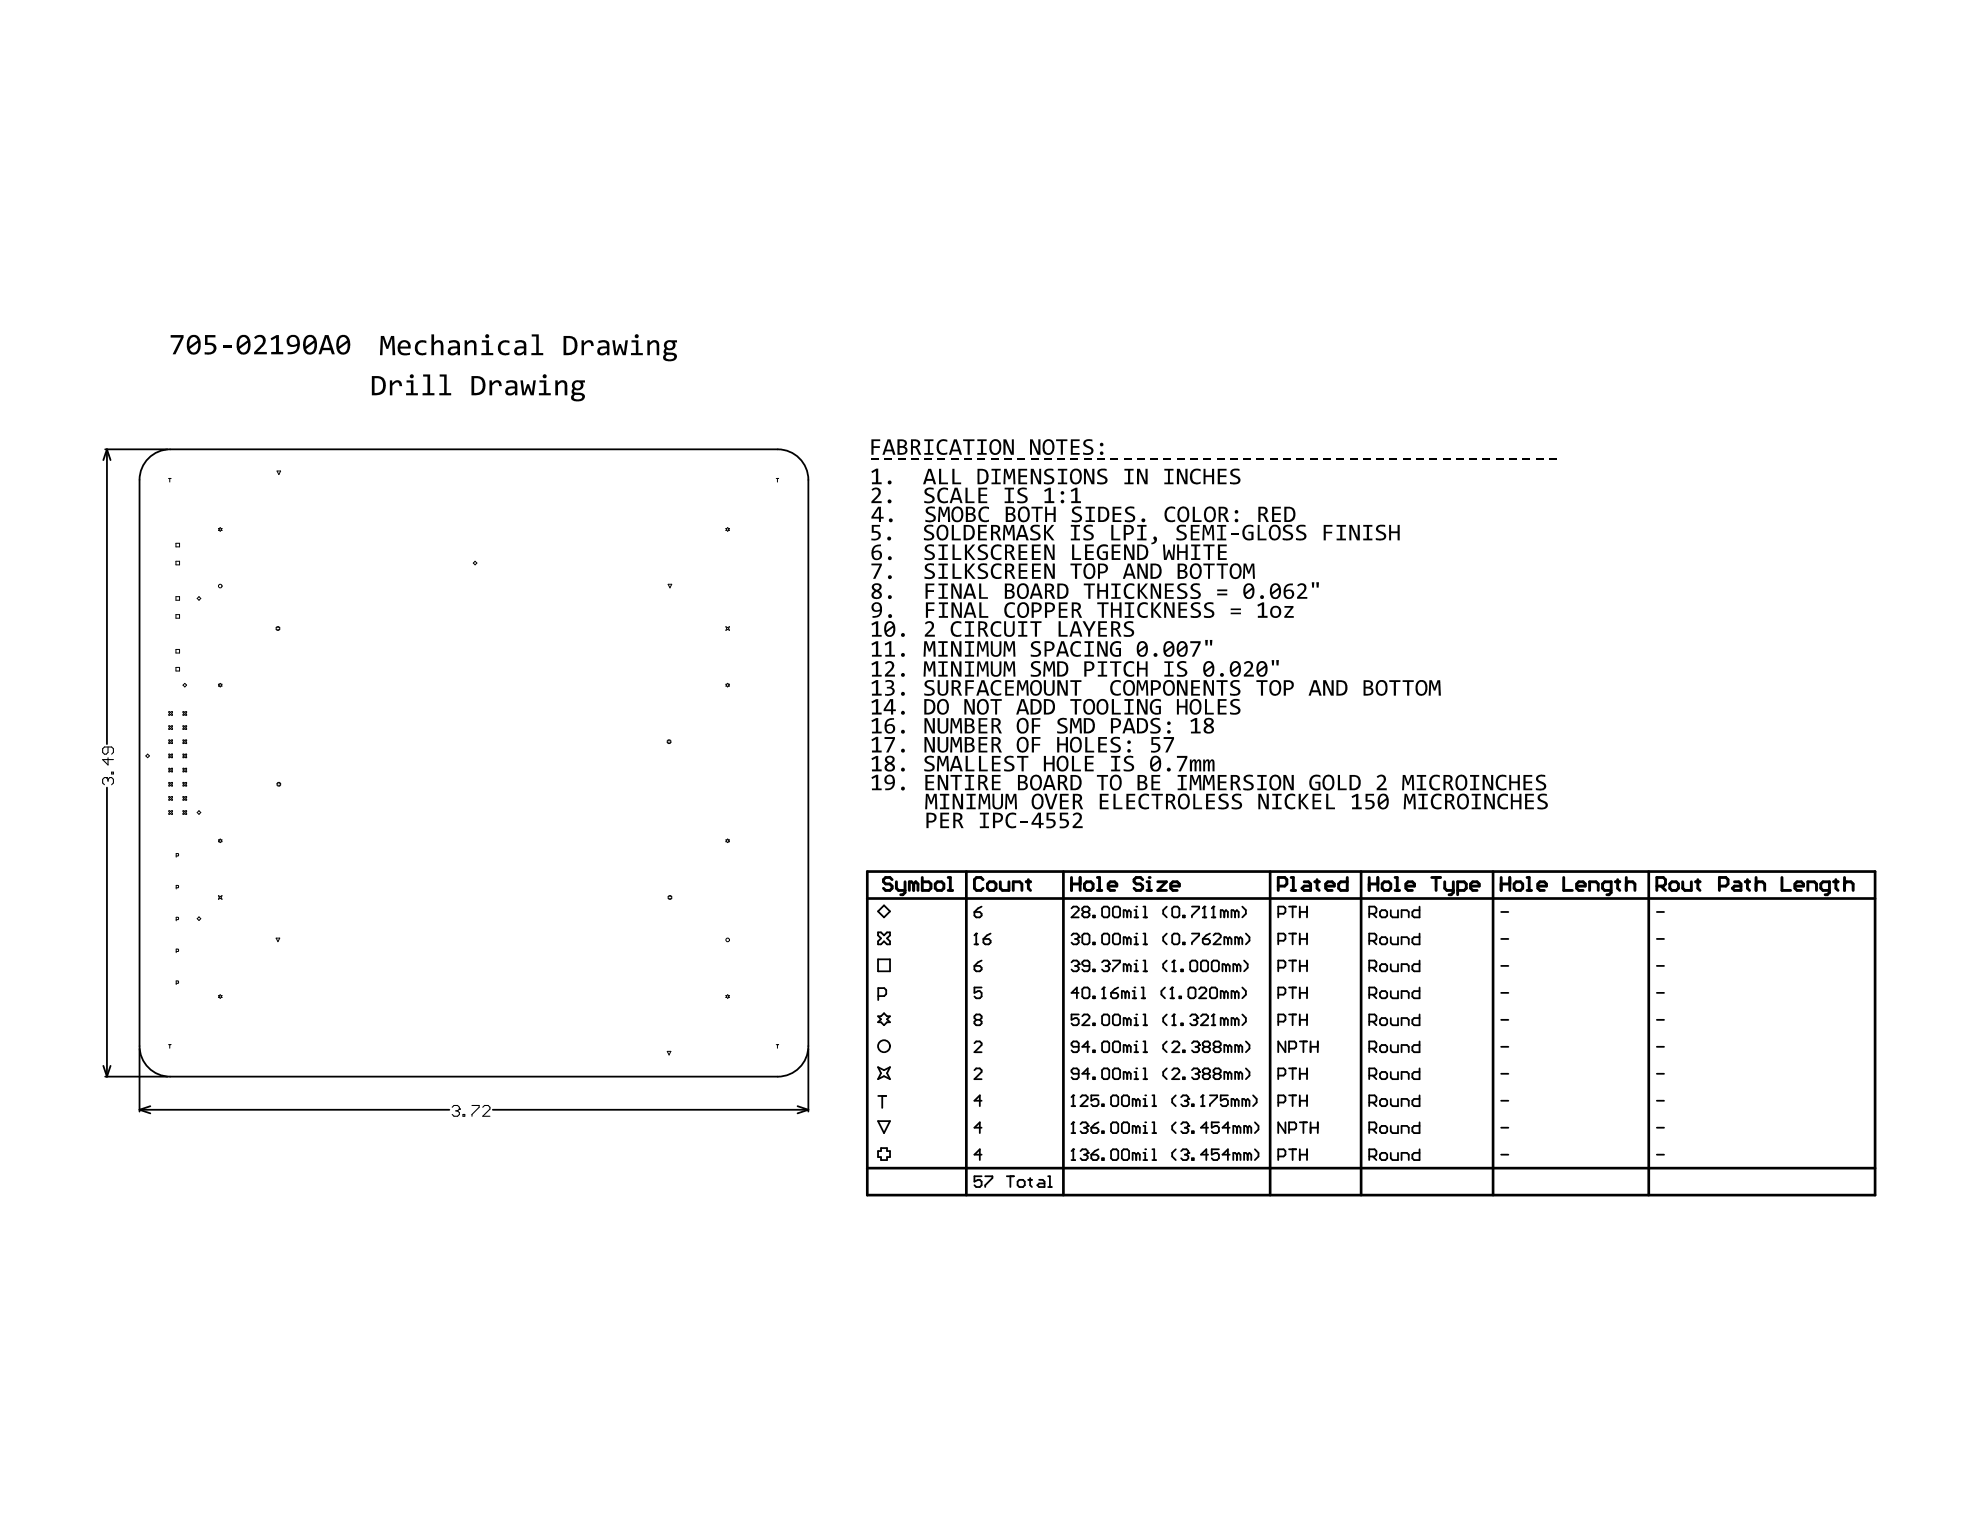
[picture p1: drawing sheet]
<svg xmlns="http://www.w3.org/2000/svg" width="279mm" height="216mm" viewBox="0 0 279 216" stroke-linecap="round" stroke-linejoin="round" font-family="sans-serif">
<g fill="#000">
<path d="M24.1 47.3h1.8v.3l-1.1 2.4h-.4l1.1-2.4h-1.4zM28.9 47.3h1.5v.3h-1.1v.8h.7a.83 .83 0 0 1 .5 1 .83 .83 0 0 1-.9 .6h-.7v-.3h.6a.54 .54 0 0 0 .7-.5 .54 .54 0 0 0-.8-.5h-.5zM31.4 48.7h1.3v.3h-1.3zM35.9 47.6a.89 .89 0 0 1 1.4-.1 .89 .89 0 0 1-.2 1.3l-.8 .9h1.4v.3h-1.8v-.3l1-1.1 .2-.4a.55 .55 0 0 0-.4-.7 .55 .55 0 0 0-.6 .3zM38.2 47.7l.8-.4h.4v2.4h.6v.3h-1.7v-.3h.7v-2l-.7 .3z"/>
<path d="M26.9 47.7l-.2 .5v.7l1.2-.9a.53 .53 0 0 0-.4-.4 .53 .53 0 0 0-.6 .1zM26.8 49.2l.1 .3a.59 .59 0 0 0 .7 .2 .59 .59 0 0 0 .3-.7v-.6zM26.6 47.6a.97 .97 0 0 1 1.2-.3 .97 .97 0 0 1 .5 1.1v.3a1.02 1.02 0 0 1-.4 1.1 1.02 1.02 0 0 1-1.2 0l-.2-.3-.1-.5v-.8z"/>
<path d="M34 47.7l-.2 .5-.1 .7 1.2-.9a.54 .54 0 0 0-.9-.3zM33.8 49.2l.1 .2a.47 .47 0 0 0 .5 .3h.2l.3-.3 .1-.5v-.5zM33.7 47.6a.95 .95 0 0 1 1.1-.3 .95 .95 0 0 1 .5 1v.9a.96 .96 0 0 1-1.1 .8 .96 .96 0 0 1-.8-1.1v-.9z"/>
<path d="M40.9 47.7l-.1 .4a.45 .45 0 0 0 .5 .6h.2a.41 .41 0 0 0 .4-.3 .41 .41 0 0 0 0-.4l-.1-.3a.53 .53 0 0 0-.7-.1zM40.7 47.5l.1-.1a.98 .98 0 0 1 1.1 0 .98 .98 0 0 1 .4 1v.2a1.3 1.3 0 0 1-1.5 1.4h-.2v-.3h.6l.4-.2 .3-.4v-.3l-.4 .2a.84 .84 0 0 1-1-.5 .84 .84 0 0 1 .2-1z"/>
<path d="M43.3 47.8l-.1 .4-.1 .7 1.2-.9-.4-.4h-.3zM43.2 49.2a.57 .57 0 0 0 .7 .5 .57 .57 0 0 0 .4-.6l.1-.7zM43.1 47.6a.95 .95 0 0 1 1.1-.3 .95 .95 0 0 1 .5 1v.8a.96 .96 0 0 1-1.1 .9 .96 .96 0 0 1-.8-1.1v-.6z"/>
<path d="M46.1 47.6l-.5 1.5h.9zM45.9 47.3h.5l.8 2.7h-.4l-.2-.6h-1.1l-.2 .6h-.4z"/>
<path d="M48 47.7l-.2 .5v.7l1.1-.9a.52 .52 0 0 0-.3-.4 .52 .52 0 0 0-.6 .1zM47.9 49.2v.1a.57 .57 0 0 0 .7 .4 .57 .57 0 0 0 .4-.6v-.7zM47.8 47.5a.96 .96 0 0 1 1.1-.1 .96 .96 0 0 1 .5 1v.7a.97 .97 0 0 1-1.1 .9 .97 .97 0 0 1-.8-1.1v-.8z"/>
</g>
<path d="M20.7 64.9a4.3 4.3 0 0 1 3.3-1.5h85.8a4.3 4.3 0 0 1 4.3 4.3v79.9a4.3 4.3 0 0 1-4.3 4.3h-85.8a4.3 4.3 0 0 1-4.3-4.3v-79.9a4.3 4.3 0 0 1 1-2.8z" fill="none" stroke="#000" stroke-width=".25"/>
<g fill="#fff">
<circle cx="28.1" cy="114.7" r=".36"/>
<circle cx="26.1" cy="96.7" r=".36"/>
<circle cx="20.8" cy="106.7" r=".36"/>
<circle cx="67" cy="79.5" r=".36"/>
<circle cx="28.1" cy="84.4" r=".36"/>
<circle cx="28.1" cy="129.6" r=".36"/>
</g>
<g fill="none" stroke="#000" stroke-width=".25">
<path d="M14.8 63.4h8.8M15.1 63.4l.5 1.5M15.1 63.4v41.6M15.1 63.4l-.5 1.5M15.1 111.1v40.8M123.9 131.6h.4l.4 .4 .5-.4h.4v.4l-.4 .4 .4 .4v.5h-.4l-.5-.5-.4 .5h-.4v-.5l.4-.4-.4-.4zM123.9 135.4h1.7v1.7h-1.7zM123.9 128.6l.8-.8 .9 .8-.9 .9zM137.5 133.3h.5M137.5 128.7h.8l.2 .2v.3l-.2 .3h-.5l-.3-.3zM137.5 136.3h.8l.2 .3v.2l-.2 .3h-.5l-.3-.3zM137.8 131.7h.1"/>
<path d="M137.8 131.7v1.6M137.8 131.7l-.3 .3M138.5 139.3h-1v.8l.5-.2h.3l.2 .2v.5l-.2 .3h-.5l-.3-.3M138.5 135.5l-.5 .3-.5 .5M138.5 127.9l-.5 .3-.5 .5M138.8 132.5h.7l.3 .3v.2l-.3 .3h-.5l-.2-.3zM139.8 131.7l-.5 .3-.5 .5M151.2 128.2l.3-.3h.5l.2 .3v.2l-1 1.1h1M151.2 135.8l.3-.3h.5l.2 .3v.2M151.2 132l.3-.3h.5l.2 .3v.2M151.7 136.3h.3M151.7 132.5h.3"/>
<path d="M152 132.5l.2 .3v.2l-.2 .3h-.5l-.3-.3M152 136.3l.2 .3v.2l-.2 .3h-.5l-.3-.3M152.2 136h.1M152.2 132.2h.1M152.2 136l-.2 .3M152.2 132.2l-.2 .3M152.7 132l.3-.3h.5l.2 .3v1l-.2 .3h-.5l-.3-.3zM152.7 139.6l.3-.3h.5l.2 .3v1l-.2 .3h-.5l-.3-.3zM153 128.7h.5M153 128.7l-.3-.3v-.2l.3-.3h.5l.2 .3v.2l-.2 .3M153 128.7l-.3 .2v.3l.3 .3h.5l.2-.3v-.3l-.2-.2M153.7 136.3h-.7l-.3-.3v-.2l.3-.3h.5l.2 .3v1l-.2 .3h-.5l-.3-.3"/>
<path d="M154.2 133h.3v.3h-.3zM154.2 136.8h.3v.3h-.3zM154.2 129.2h.3v.3h-.3zM155.5 135.8l.3-.3h.5l.2 .3v.2M155.8 139.3h.1M155.8 131.7h.5l.2 .3v1l-.2 .3h-.5l-.3-.3v-1zM155.8 127.9h.5l.2 .3v1l-.2 .3h-.5l-.3-.3v-1zM155.8 139.3v1.6M155.8 139.3l-.3 .3M156 136.3h.3M156.3 136.3l.2 .3v.2l-.2 .3h-.5l-.3-.3M156.5 136h.1"/>
<path d="M156.5 136l-.2 .3M157 135.5h1.1v.3l-1.1 1v.3M157.3 131.7h.5l.3 .3v1l-.3 .3h-.5l-.3-.3v-1zM157.3 127.9h.5l.3 .3v1l-.3 .3h-.5l-.3-.3v-1zM157.8 139.3l-.5 .3-.5 .5M159.1 136.3l-.3-.3h-.2v1.1M159.1 128.7l-.3-.3h-.2v1.1M159.1 132.5l-.3-.3h-.2v1.1M159.1 128.7v.8M159.1 132.5v.8M159.1 136.3v.8M159.1 128.7l.2-.3 .3 .3v.8"/>
<path d="M159.1 132.5l.2-.3 .3 .3v.8M159.1 136.3l.2-.3 .3 .3v.8M159.8 139.9h.3v1M160.1 139.3h.1M160.1 133.3h.5M160.1 137.1h.5M160.1 129.5h.5M160.1 136h.2v1.1M160.1 128.4h.2v1.1M160.1 132.2h.2v1.1M160.3 135.5h.1M160.3 127.9h.1"/>
<path d="M160.3 131.7h.1M161.1 139.3h.2v1.6M161.3 133.3h.6M161.3 137.1h.6M161.3 129.5h.6M161.3 135.5h.3v1.6M161.3 127.9h.3v1.6M161.3 131.7h.3v1.6M164.4 139.3l-.5 .6v.5l.5 .5M164.6 127.9l-.5 .5v.5l.5 .6M164.6 131.7l-.5 .5v.6l.5 .5M164.6 135.5l-.5 .5v.6l.5 .5"/>
<path d="M165.4 139.3h.1M165.4 132l.3-.3h.5l.2 .3v1l-.2 .3h-.5l-.3-.3zM165.4 137.1h.5M165.4 128.2l.3-.3h.5l.2 .3v1l-.2 .3h-.5l-.3-.3zM165.4 139.3v1.6M165.4 139.3l-.2 .3M165.7 135.5h.1M165.7 135.5v1.6M165.7 135.5l-.3 .3M166.7 136.8h.2v.3h-.2zM166.9 133h.3v.3h-.3zM166.9 129.2h.3v.3h-.3z"/>
<path d="M167.7 139.6l.2-.3h.6l.2 .3v1l-.2 .3h-.6l-.2-.3zM167.9 135.8l.3-.3h.5l.3 .3v1l-.3 .3h-.5l-.3-.3zM168.2 127.9h1v.3l-1 1v.3M168.2 131.7h1v.3l-1 1v.3M169.2 139.6l.3-.3h.5l.2 .3v.3l-1 1h1M169.5 135.8l.2-.3h.5l.3 .3v1l-.3 .3h-.5l-.2-.3zM169.7 132.5h.8l.2 .3v.2l-.2 .3h-.5l-.3-.3zM169.7 129.5h.5M170 127.9h.1M170 127.9v1.6M170 127.9l-.3 .3M170.7 139.6l.3-.3h.5l.2 .3v1l-.2 .3h-.5l-.3-.3z"/>
<path d="M170.7 131.7l-.5 .3-.5 .5M171 135.8l.2-.3h.5l.3 .3v1l-.3 .3h-.5l-.2-.3zM171 129.5h.5M171.2 127.9h.1M171.2 132l.3-.3h.5l.3 .3v.2l-1.1 1.1h1.1M171.2 127.9v1.6M171.2 127.9l-.2 .3M172.8 128.7l-.3-.3h-.2v1.1M172.8 128.7l.2-.3 .3 .3v.8M172.8 128.7v.8M173 136.3l-.2-.3h-.3v1.1M173 136.3l.3-.3 .2 .3v.8"/>
<path d="M173 136.3v.8M173.3 132.5l-.3-.3h-.2v1.1M173.3 132.5l.2-.3 .3 .3v.8M173.3 132.5v.8M174.3 128.7l-.3-.3h-.2v1.1M174.3 128.7v.8M174.3 128.7l.2-.3 .3 .3v.8M174.5 136.3l-.2-.3h-.3v1.1M174.5 136.3v.8M174.5 136.3l.3-.3 .2 .3v.8M174.8 132.5l-.3-.3h-.2v1.1M174.8 132.5l.2-.3 .3 .3v.8"/>
<path d="M174.8 132.5v.8M175.3 139.3l.5 .6v.5l-.5 .5M175.3 127.9l.5 .5v.5l-.5 .6M175.6 135.5l.5 .5v.6l-.5 .5M175.8 131.7l.5 .5v.6l-.5 .5M180.4 128.9h.7l.3-.2v-.5l-.3-.3h-.7v1.6M180.4 132.8h.7l.3-.3v-.5l-.3-.3h-.7v1.6M180.4 136.6h.7l.3-.3v-.5l-.3-.3h-.7v1.6M181.9 139.3h1M181.9 135.5h1M181.9 127.9h1M181.9 131.7h1"/>
<path d="M182.4 127.9v1.6M182.4 131.7v1.6M182.4 135.5v1.6M182.4 139.3v1.6M183.4 128.7h1M183.4 136.3h1M183.4 132.5h1M183.4 127.9v1.6M183.4 131.7v1.6M183.4 135.5v1.6M183.4 139.3v1.6M184.4 127.9v1.6"/>
<path d="M184.4 131.7v1.6M184.4 135.5v1.6M184.4 139.3v1.6M193.2 128.9h.8l.2-.2v-.5l-.2-.3h-.8v1.6M193.2 132.8h.8l.2-.3v-.5l-.2-.3h-.8v1.6M193.2 136.6h.8l.2-.3v-.5l-.2-.3h-.8v1.6M193.7 136.6l.5 .5M193.7 128.9l.5 .6M193.7 132.8l.5 .5M194.7 132.5l.3-.3h.5l.2 .3v.5l-.2 .3h-.5l-.3-.3zM194.7 136.3l.3-.3h.5l.2 .3v.5l-.2 .3h-.5l-.3-.3zM194.7 128.7l.3-.3h.5l.2 .3v.5l-.2 .3h-.5l-.3-.3z"/>
<path d="M196.3 132.2v.8l.2 .3h.8v-1.1M196.3 136v.8l.2 .3h.8v-1.1M196.3 139.9v.7l.2 .3h.8v-1M196.3 128.4v.8l.2 .3h.8v-1.1M197.8 129.5v-1.1h.7l.3 .3v.8M197.8 133.3v-1.1h.7l.3 .3v.8M197.8 137.1v-1.1h.7l.3 .3v.8M200.3 131.7v1.6h-.7l-.3-.3v-.5l.3-.3h.7M200.3 135.5v1.6h-.7l-.3-.3v-.5l.3-.3h.7M200.3 139.3v1.6h-.7l-.3-.3v-.5l.3-.2h.7M200.3 127.9v1.6h-.7l-.3-.3v-.5l.3-.3h.7M211.8 128.7h1"/>
<path d="M211.8 136.3h1M211.8 132.5h1M233.8 128.7h1M233.8 136.3h1M233.8 132.5h1M14.6 150.4l.5 1.5M14.8 151.9h8.8M15.6 150.4l-.5 1.5M19.7 148v8.9M19.7 156.6l1.5 .5M19.7 156.6h43.7M21.2 156.1l-1.5 .5"/>
<path d="M69.5 156.6h44.6M112.5 156.1l1.6 .5M114.1 156.6l-1.6 .5M114.1 148v8.9M123.9 150.6l.8 .4 .9-.4-.4 .8 .4 .9-.9-.4-.8 .4 .4-.9zM123.9 143.4h.4l.4-.4 .5 .4h.4l-.4 .4 .4 .5h-.4l-.5 .4-.4-.4h-.4l.4-.5zM123.9 158.2h1.7l-.9 1.7zM123.9 154.7h1.2M123.9 140.6h.9l.3-.3v-.6l-.3-.3h-.9v1.7M124.5 154.7v1.6M137.5 151l.3-.2h.5l.2 .2v.3l-1 1h1M137.5 147.2l.3-.2h.5l.2 .2v.3l-1 1h1"/>
<path d="M137.8 143.9h.5M137.8 143.9l-.3-.2v-.3l.3-.2h.5l.2 .2v.3l-.2 .2M137.8 143.9l-.3 .3v.2l.3 .3h.5l.2-.3v-.2l-.2-.3M138.5 159.1h-1l.8-.7v1.5M138.5 155.3h-1l.8-.7v1.5M151.2 159.9h.5M151.2 156.1h.5M151.5 158.4h.1M151.5 154.6h.1M151.5 154.6v1.5M151.5 158.4v1.5M151.5 158.4l-.3 .2"/>
<path d="M151.5 154.6l-.3 .2M152.2 151.5h-.7l-.3-.2v-.3l.3-.2h.5l.2 .2v1l-.2 .3h-.5l-.3-.3M152.2 147.7h-.7l-.3-.2v-.3l.3-.2h.5l.2 .2v1l-.2 .3h-.5l-.3-.3M152.2 140.1h-1l.8-.8v1.6M152.2 143.2h-1v.7l.5-.2h.3l.2 .2v.5l-.2 .3h-.5l-.3-.3M152.5 158.6l.2-.2h.5l.3 .2v.3M152.5 154.8l.2-.2h.5l.3 .2v.3l-1 1h1M152.7 143.4l.3-.2h.5l.2 .2v.3l-1 1h1M153 159.1h.2M153.2 159.1l.3 .3v.2l-.3 .3h-.5l-.2-.3M153.5 158.9h.1M153.5 158.9l-.3 .2"/>
<path d="M153.7 151.5h-1l.8-.7v1.5M153.7 147.7h-1l.8-.7v1.5M154 159.1h.8l.2 .3v.2l-.2 .3h-.6l-.2-.3zM154.2 152h.3v.3h-.3zM154.2 148.2h.3v.3h-.3zM154.2 144.4h.3v.3h-.3zM154.2 140.6h.3v.3h-.3zM155 154.6h-1v.7l.5-.2h.3l.2 .2v.5l-.2 .3h-.6l-.2-.3M155 158.4l-.5 .2-.5 .5M155.5 140.9h.5M155.5 159.6h.3v.3h-.3zM155.5 155.8h.3v.3h-.3z"/>
<path d="M155.8 150.8h.5l.2 .2v1l-.2 .3h-.5l-.3-.3v-1zM155.8 147h.5l.2 .2v1l-.2 .3h-.5l-.3-.3v-1zM155.8 143.2h.5l.2 .2v1l-.2 .3h-.5l-.3-.3v-1zM156.8 140.1h.7l.3 .3v.2l-.3 .3h-.5l-.2-.3zM156.8 158.6l.2-.2h.5l.3 .2v1l-.3 .3h-.5l-.2-.3zM156.8 154.8l.2-.2h.5l.3 .2v1l-.3 .3h-.5l-.2-.3zM157.3 143.2h.5l.3 .2v1l-.3 .3h-.5l-.3-.3v-1zM157.3 150.8h.5l.3 .2v1l-.3 .3h-.5l-.3-.3v-1zM157.3 147h.5l.3 .2v1l-.3 .3h-.5l-.3-.3v-1zM158.3 158.6l.3-.2h.5l.2 .2v1l-.2 .3h-.5l-.3-.3zM158.3 154.8l.3-.2h.5l.2 .2v1l-.2 .3h-.5l-.3-.3zM158.8 140.1l-.2-.2h-.3v1"/>
<path d="M158.8 140.1l.3-.2 .2 .2v.8M158.8 140.1v.8M159.1 151.5l-.3-.2h-.2v1M159.1 147.7l-.3-.2h-.2v1M159.1 143.9l-.3-.2h-.2v1M159.1 143.9v.8M159.1 147.7v.8M159.1 151.5v.8M159.1 151.5l.2-.2 .3 .2v.8M159.1 143.9l.2-.2 .3 .2v.8M159.1 147.7l.2-.2 .3 .2v.8M159.8 140.9h.5"/>
<path d="M160.1 152.3h.5M160.1 148.5h.5M160.1 144.7h.5M160.1 151.3h.2v1M160.1 147.5h.2v1M160.1 143.7h.2v1M160.3 150.8h.1M160.3 147h.1M160.3 143.2h.1M160.3 159.1l-.2-.2h-.3v1M160.3 155.3l-.2-.2h-.3v1M160.3 155.3v.8"/>
<path d="M160.3 159.1v.8M160.3 155.3l.3-.2 .2 .2v.8M160.3 159.1l.3-.2 .2 .2v.8M161.1 140.9h.5M161.3 152.3h.6M161.3 150.8h.3v1.5M161.3 148.5h.6M161.3 147h.3v1.5M161.3 143.2h.3v1.5M161.3 144.7h.6M161.3 159.9h.6M161.3 158.9h.3v1"/>
<path d="M161.3 156.1h.6M161.3 155.1h.3v1M161.6 158.4h.1M161.6 154.6h.1M162.6 158.4h.3v1.5M162.6 159.9h.5M162.6 154.6h.3v1.5M162.6 156.1h.5M164.6 150.8l-.5 .5v.5l.5 .5M164.6 147l-.5 .5v.5l.5 .5M164.6 143.2l-.5 .5v.5l.5 .5M165.2 140.9h.5"/>
<path d="M165.4 151l.3-.2h.5l.2 .2v.3l-1 1h1M165.4 147.2l.3-.2h.5l.2 .2v.3l-1 1h1M165.4 144.7h.5M165.7 143.2h.1M165.7 143.2v1.5M165.7 143.2l-.3 .2M165.9 154.6l-.5 .5v.5l.5 .5M165.9 158.4l-.5 .5v.5l.5 .5M166.4 140.6h.3v.3h-.3zM166.7 144.4h.2v.3h-.2zM166.7 158.6l.2-.2h.5l.3 .2v.3M166.7 154.8l.2-.2h.5l.3 .2v.3"/>
<path d="M166.9 152h.3v.3h-.3zM166.9 148.2h.3v.3h-.3zM167.2 159.1h.2M167.2 155.3h.2M167.4 159.1l.3 .3v.2l-.3 .3h-.5l-.2-.3M167.4 155.3l.3 .3v.2l-.3 .3h-.5l-.2-.3M167.7 158.9h.1M167.7 155.1h.1M167.7 158.9l-.3 .2M167.7 155.1l-.3 .2M167.9 143.4l.3-.2h.5l.3 .2v.3M168.2 151l.3-.2h.5l.2 .2v.3"/>
<path d="M168.2 147.2l.3-.2h.5l.2 .2v.3M168.2 159.6h.3v.3h-.3zM168.2 155.8h.3v.3h-.3zM168.5 143.9h.2M168.7 151.5h.3M168.7 147.7h.3M168.7 143.9l.3 .3v.2l-.3 .3h-.5l-.3-.3M169 143.7h.1M169 151.5l.2 .3v.2l-.2 .3h-.5l-.3-.3M169 147.7l.2 .3v.2l-.2 .3h-.5l-.3-.3M169 143.7l-.3 .2M169.2 151.3h.1"/>
<path d="M169.2 147.5h.1M169.2 151.3l-.2 .2M169.2 147.5l-.2 .2M169.5 143.4l.2-.2h.5l.3 .2v.3l-1 1h1M169.5 156.1h.5M169.7 154.6h.1M169.7 154.6l-.2 .2M169.7 154.6v1.5M170 151.5h.5M170 147.7h.5M170 151.5l-.3 .3v.2l.3 .3h.5l.2-.3v-.2l-.2-.3M170 151.5l-.3-.2v-.3l.3-.2h.5l.2 .2v.3l-.2 .2"/>
<path d="M170 147.7l-.3 .3v.2l.3 .3h.5l.2-.3v-.2l-.2-.3M170 147.7l-.3-.2v-.3l.3-.2h.5l.2 .2v.3l-.2 .2M170.5 159.1h-1l.7-.7v1.5M170.7 154.6h1v.2l-1 1v.3M171 144.7h.5M171.2 143.2h.1M171.2 143.2v1.5M171.2 143.2l-.2 .2M171.5 151.5h.5M171.5 147.7h.5M171.5 151.5l-.3 .3v.2l.3 .3h.5l.3-.3v-.2l-.3-.3M171.5 151.5l-.3-.2v-.3l.3-.2h.5l.3 .2v.3l-.3 .2"/>
<path d="M171.5 147.7l-.3 .3v.2l.3 .3h.5l.3-.3v-.2l-.3-.3M171.5 147.7l-.3-.2v-.3l.3-.2h.5l.3 .2v.3l-.3 .2M172 158.4h-1v.7l.5-.2h.2l.3 .2v.5l-.3 .3h-.5l-.2-.3M172.8 140.1l-.3-.2h-.2v1M172.8 143.9l-.3-.2h-.2v1M172.8 140.1l.2-.2 .3 .2v.8M172.8 143.9l.2-.2 .3 .2v.8M172.8 140.1v.8M172.8 143.9v.8M173.3 154.6h-1v.7l.5-.2h.2l.3 .2v.5l-.3 .3h-.5l-.2-.3M173.3 151.5l-.3-.2h-.2v1M173.3 147.7l-.3-.2h-.2v1"/>
<path d="M173.3 147.7v.8M173.3 151.5v.8M173.3 147.7l.2-.2 .3 .2v.8M173.3 151.5l.2-.2 .3 .2v.8M173.5 159.1h-1l.8-.7v1.5M174.3 140.1l-.3-.2h-.2v1M174.3 155.3l-.3-.2h-.2v1M174.3 143.9l-.3-.2h-.2v1M174.3 140.1v.8M174.3 143.9v.8M174.3 155.3v.8M174.3 155.3l.2-.2 .3 .2v.8"/>
<path d="M174.3 140.1l.2-.2 .3 .2v.8M174.3 143.9l.2-.2 .3 .2v.8M174.5 159.1l-.2-.2h-.3v1M174.5 159.1v.8M174.5 159.1l.3-.2 .2 .2v.8M174.8 151.5l-.3-.2h-.2v1M174.8 147.7l-.3-.2h-.2v1M174.8 147.7v.8M174.8 151.5v.8M174.8 147.7l.2-.2 .3 .2v.8M174.8 151.5l.2-.2 .3 .2v.8M175.3 143.2l.5 .5v.5l-.5 .5"/>
<path d="M175.8 155.3l-.2-.2h-.3v1M175.8 150.8l.5 .5v.5l-.5 .5M175.8 155.3l.3-.2 .2 .2v.8M175.8 147l.5 .5v.5l-.5 .5M175.8 155.3v.8M176.1 159.1l-.3-.2h-.2v1M176.1 159.1v.8M176.1 159.1l.2-.2 .3 .2v.8M176.8 154.6l.5 .5v.5l-.5 .5M177.1 158.4l.5 .5v.5l-.5 .5M180.4 151.8h.7l.3-.3v-.5l-.3-.2h-.7v1.5M180.4 144.2h.7l.3-.3v-.5l-.3-.2h-.7v1.5"/>
<path d="M180.4 140.4h.7l.3-.3v-.5l-.3-.3h-.7v1.6M180.4 155.6h.7l.3-.3v-.5l-.3-.2h-.7v1.5M181.4 147v1.5l-1-1.5v1.5M181.4 158.4v1.5l-1-1.5v1.5M181.9 150.8h1M181.9 148h.8l.2-.3v-.5l-.2-.2h-.8v1.5M181.9 143.2h1M181.9 159.4h.8l.2-.3v-.5l-.2-.2h-.8v1.5M181.9 154.6h1M182.4 143.2v1.5M182.4 150.8v1.5M182.4 154.6v1.5"/>
<path d="M183.4 155.3h1M183.4 151.5h1M183.4 143.9h1M183.4 140.1h1M183.4 147h1M183.4 143.2v1.5M183.4 150.8v1.5M183.4 154.6v1.5M183.4 158.4h1M183.9 147v1.5M183.9 158.4v1.5M184.4 143.2v1.5"/>
<path d="M184.4 150.8v1.5M184.4 154.6v1.5M184.9 159.1h1.1M184.9 147.7h1.1M184.9 147v1.5M184.9 158.4v1.5M186 147v1.5M186 158.4v1.5M193.2 151.8h.8l.2-.3v-.5l-.2-.2h-.8v1.5M193.2 148h.8l.2-.3v-.5l-.2-.2h-.8v1.5M193.2 144.2h.8l.2-.3v-.5l-.2-.2h-.8v1.5M193.2 140.4h.8l.2-.3v-.5l-.2-.3h-.8v1.6"/>
<path d="M193.2 159.4h.8l.2-.3v-.5l-.2-.2h-.8v1.5M193.2 155.6h.8l.2-.3v-.5l-.2-.2h-.8v1.5M193.7 159.4l.5 .5M193.7 155.6l.5 .5M193.7 151.8l.5 .5M193.7 148l.5 .5M193.7 144.2l.5 .5M193.7 140.4l.5 .5M194.7 151.5l.3-.2h.5l.2 .2v.5l-.2 .3h-.5l-.3-.3zM194.7 147.7l.3-.2h.5l.2 .2v.5l-.2 .3h-.5l-.3-.3zM194.7 143.9l.3-.2h.5l.2 .2v.5l-.2 .3h-.5l-.3-.3zM194.7 140.1l.3-.2h.5l.2 .2v.5l-.2 .3h-.5l-.3-.3z"/>
<path d="M194.7 155.3l.3-.2h.5l.2 .2v.5l-.2 .3h-.5l-.3-.3zM194.7 159.1l.3-.2h.5l.2 .2v.5l-.2 .3h-.5l-.3-.3zM196.3 151.3v.7l.2 .3h.8v-1M196.3 147.5v.7l.2 .3h.8v-1M196.3 143.7v.7l.2 .3h.8v-1M196.3 155.1v.7l.2 .3h.8v-1M196.3 158.9v.7l.2 .3h.8v-1M197.8 140.9v-1h.7l.3 .2v.8M197.8 144.7v-1h.7l.3 .2v.8M197.8 148.5v-1h.7l.3 .2v.8M197.8 152.3v-1h.7l.3 .2v.8M197.8 156.1v-1h.7l.3 .2v.8"/>
<path d="M197.8 159.9v-1h.7l.3 .2v.8M200.3 150.8v1.5h-.7l-.3-.3v-.5l.3-.2h.7M200.3 147v1.5h-.7l-.3-.3v-.5l.3-.2h.7M200.3 143.2v1.5h-.7l-.3-.3v-.5l.3-.2h.7M200.3 154.6v1.5h-.7l-.3-.3v-.5l.3-.2h.7M200.3 158.4v1.5h-.7l-.3-.3v-.5l.3-.2h.7M211.8 159.1h1M211.8 155.3h1M211.8 151.5h1M211.8 147.7h1M211.8 143.9h1M211.8 140.1h1"/>
<path d="M233.8 159.1h1M233.8 155.3h1M233.8 151.5h1M233.8 147.7h1M233.8 143.9h1M233.8 140.1h1M123.9 162.4h.4v-.4h.9v.4h.4v.9h-.4v.4h-.9v-.4h-.4zM138.5 162.9h-1l.8-.7v1.5M138.5 166h-1v.7l.5-.2h.3l.2 .2v.6l-.2 .2h-.5l-.3-.2M139 166h1v.2l-1 1.1v.2M142.1 166h1M142.6 166v1.5"/>
<path d="M143.6 166.7l.2-.2h.6l.2 .2v.6l-.2 .2h-.6l-.2-.2zM145.1 166.5h.5M145.4 166.2v1.1l.2 .2M146.6 166.5h.5l.3 .2v.8h-.8l-.2-.2 .2-.3h.8M147.9 166h.3v1.5M147.9 167.5h.5M151.2 163.7h.5M151.5 162.2h.1M151.5 162.2l-.3 .2M151.5 162.2v1.5M152.5 162.4l.2-.2h.5l.3 .2v.3M153 162.9h.2"/>
<path d="M153.2 162.9l.3 .3v.2l-.3 .3h-.5l-.2-.3M153.5 162.7h.1M153.5 162.7l-.3 .2M154 162.9h.8l.2 .3v.2l-.2 .3h-.6l-.2-.3zM155 162.2l-.5 .2-.5 .5M155.5 163.4h.3v.3h-.3zM156.8 162.4l.2-.2h.5l.3 .2v1l-.3 .3h-.5l-.2-.3zM158.3 162.4l.3-.2h.5l.2 .2v1l-.2 .3h-.5l-.3-.3zM160.3 162.9l-.2-.2h-.3v1M160.3 162.9v.8M160.3 162.9l.3-.2 .2 .2v.8M161.3 163.7h.6"/>
<path d="M161.3 162.7h.3v1M161.6 162.2h.1M162.6 163.7h.5M162.6 162.2h.3v1.5M165.9 162.2l-.5 .5v.5l.5 .5M166.7 162.4l.2-.2h.5l.3 .2v.3M167.2 162.9h.2M167.4 162.9l.3 .3v.2l-.3 .3h-.5l-.2-.3M167.7 162.7h.1M167.7 162.7l-.3 .2M168.2 163.4h.3v.3h-.3zM170.5 162.9h-1l.7-.7v1.5"/>
<path d="M172 162.2h-1v.7l.5-.2h.2l.3 .2v.5l-.3 .3h-.5l-.2-.3M173.5 162.9h-1l.8-.7v1.5M174.5 162.9l-.2-.2h-.3v1M174.5 162.9v.8M174.5 162.9l.3-.2 .2 .2v.8M176.1 162.9l-.3-.2h-.2v1M176.1 162.9v.8M176.1 162.9l.2-.2 .3 .2v.8M177.1 162.2l.5 .5v.5l-.5 .5M180.4 163.2h.7l.3-.3v-.5l-.3-.2h-.7v1.5M181.9 162.2h1M182.4 162.2v1.5"/>
<path d="M183.4 162.9h1M183.4 162.2v1.5M184.4 162.2v1.5M193.2 163.2h.8l.2-.3v-.5l-.2-.2h-.8v1.5M193.7 163.2l.5 .5M194.7 162.9l.3-.2h.5l.2 .2v.5l-.2 .3h-.5l-.3-.3zM196.3 162.7v.7l.2 .3h.8v-1M197.8 163.7v-1h.7l.3 .2v.8M200.3 162.2v1.5h-.7l-.3-.3v-.5l.3-.2h.7M211.8 162.9h1M233.8 162.9h1"/>
<circle cx="124.7" cy="147.6" r=".85"/>
</g>
<g fill="none" stroke="#000" stroke-width=".14">
<path d="M23.8 67.5h.3M24 67.5v.5M24.8 76.7h.5v.5h-.5zM24.8 79.2h.5v.5h-.5zM30.8 74.6l.3-.1 .2 .1-.1 .1 .1 .1-.2 .2-.3-.2 .1-.1zM39.1 66.5h.5l-.3 .5zM66.8 79.5l.2-.3 .3 .3-.3 .2zM102.4 74.6l.3-.1 .2 .1-.1 .1 .1 .1-.2 .2-.3-.2 .2-.1zM109.5 67.5h.4M109.7 67.5v.5M24.8 84.2h.5v.5h-.5zM24.8 86.7h.5v.5h-.5z"/>
<path d="M24.8 91.6h.5v.6h-.5zM24.8 94.2h.5v.5h-.5zM25.8 96.7l.3-.3 .2 .3-.2 .2zM27.8 84.4l.3-.2 .2 .2-.2 .3zM30.8 96.6l.3-.2 .2 .2-.1 .1 .1 .1-.2 .1-.3-.1 .1-.1zM39 88.6h.1v-.2h.2v.2h.2v.2h-.2v.1h-.2v-.1h-.1zM94.3 82.4h.5l-.3 .6zM102.4 96.6l.3-.2 .2 .2-.1 .1 .1 .1-.2 .1-.3-.1 .2-.1zM102.4 88.4l.3 .2 .2-.2-.1 .3 .1 .2-.2-.1-.3 .1 .2-.2zM20.6 106.7l.2-.3 .3 .3-.3 .2zM23.8 114.4l.3 .1 .2-.1-.1 .3 .1 .2-.2-.1-.3 .1 .2-.2zM23.8 100.4l.3 .1 .2-.1-.1 .3 .1 .2-.2-.1-.3 .1 .2-.2z"/>
<path d="M23.8 102.4l.3 .1 .2-.1-.1 .3 .1 .2-.2-.1-.3 .1 .2-.2zM23.8 104.4l.3 .1 .2-.1-.1 .3 .1 .2-.2-.1-.3 .1 .2-.2zM23.8 106.4l.3 .1 .2-.1-.1 .3 .1 .2-.2-.1-.3 .1 .2-.2zM23.8 108.4l.3 .1 .2-.1-.1 .3 .1 .2-.2-.1-.3 .1 .2-.2zM23.8 110.4l.3 .1 .2-.1-.1 .3 .1 .2-.2-.1-.3 .1 .2-.2zM23.8 112.4l.3 .1 .2-.1-.1 .3 .1 .2-.2-.1-.3 .1 .2-.2zM25.8 114.4l.3 .1 .2-.1-.1 .3 .1 .2-.2-.1-.3 .1 .2-.2zM25.8 112.4l.3 .1 .2-.1-.1 .3 .1 .2-.2-.1-.3 .1 .2-.2zM25.8 110.4l.3 .1 .2-.1-.1 .3 .1 .2-.2-.1-.3 .1 .2-.2zM25.8 108.4l.3 .1 .2-.1-.1 .3 .1 .2-.2-.1-.3 .1 .2-.2zM25.8 106.4l.3 .1 .2-.1-.1 .3 .1 .2-.2-.1-.3 .1 .2-.2zM25.8 104.4l.3 .1 .2-.1-.1 .3 .1 .2-.2-.1-.3 .1 .2-.2z"/>
<path d="M25.8 102.4l.3 .1 .2-.1-.1 .3 .1 .2-.2-.1-.3 .1 .2-.2zM25.8 100.4l.3 .1 .2-.1-.1 .3 .1 .2-.2-.1-.3 .1 .2-.2zM27.8 114.7l.3-.3 .2 .3-.2 .2zM30.8 118.5l.3-.1 .2 .1-.1 .2 .1 .1-.2 .1-.3-.1 .1-.1zM39.1 110.5h.1v-.1h.3v.1h.1v.3h-.1v.1h-.3v-.1h-.1zM94.2 104.5h.1v-.1h.2v.1h.2v.3h-.2v.1h-.2v-.1h-.1zM102.4 118.5l.3-.1 .2 .1-.1 .2 .1 .1-.2 .1-.3-.1 .2-.1zM24.9 120.8h.2l.1-.3-.3-.1v.6M24.9 125.3h.2l.1-.3-.3-.1v.5M24.9 129.8l.3-.1-.1-.3h-.2v.5M24.9 134.3l.3-.1-.1-.3h-.2v.5M24.9 138.8l.3-.1-.1-.3h-.2v.5"/>
<path d="M27.8 129.6l.3-.2 .2 .2-.2 .3zM30.8 126.4l.3 .1 .2-.1-.1 .2 .1 .3-.2-.1-.3 .1 .1-.3zM39 132.4h.5l-.3 .5zM94.3 126.5h.1v-.1h.3v.1h.1v.3h-.1v.1h-.3v-.1h-.1zM23.8 147.4h.3M24 147.4v.5M30.8 140.5l.3-.1 .2 .1-.1 .1 .1 .2-.2 .1-.3-.1 .1-.2zM94.2 148.4h.5l-.3 .5zM102.4 140.5l.3-.1 .2 .1-.1 .1 .1 .2-.2 .1-.3-.1 .2-.2zM109.5 147.4h.4M109.7 147.4v.5"/>
<circle cx="31.1" cy="82.7" r=".25"/>
<circle cx="102.7" cy="132.6" r=".25"/>
</g>
<path d="M122.4 123h142.2v45.6h-142.2zM122.4 126.8h142.2M136.4 123v45.6M150.1 123v45.6M179.2 123v45.6M192.1 123v45.6M210.7 123v45.6M232.7 123v45.6M122.4 164.8h142.2" fill="none" stroke="#000" stroke-width=".38"/>
<g fill="none" stroke="#000" stroke-width=".4">
<path d="M125.9 124.1l-.3-.3h-.6l-.3 .3v.3l.3 .3h.6l.3 .3v.3l-.3 .3h-.6l-.3-.3M126.5 124.4v.9l.3 .3h.9M127.7 124.4v1.6l-.3 .3h-.3M128.9 124.7l.3-.3 .3 .3v.9M128.9 124.7l-.3-.3h-.3v1.2M128.9 124.7v.9M130.1 123.8v1.8h1l.3-.3v-.6l-.3-.3h-1M132 124.7l.3-.3h.6l.3 .3v.6l-.3 .3h-.6l-.3-.3zM133.8 123.8h.3v1.8M133.8 125.6h.6M138.7 124.1l-.3-.3h-.6l-.3 .3v1.2l.3 .3h.6l.3-.3M139.6 124.4h.6l.3 .3v.6l-.3 .3h-.6l-.3-.3v-.6z"/>
<path d="M141.2 124.4v.9l.3 .3h.9v-1.2M143 125.6v-1.2h.9l.3 .3v.9M144.8 124.4h.6M145.1 124.1v1.2l.3 .3M151.2 124.7h1.2M151.2 123.8v1.8M152.4 123.8v1.8M153.3 124.4h.6l.3 .3v.6l-.3 .3h-.6l-.3-.3v-.6zM154.9 123.8h.3v1.8M154.9 125.6h.6M156.4 125h1.2v-.3l-.3-.3h-.6l-.3 .3v.6l.3 .3h.6M161.2 124.1l-.3-.3h-.6l-.3 .3v.3l.3 .3h.6l.3 .3v.3l-.3 .3h-.6l-.3-.3"/>
<path d="M161.9 125.6h.6M161.9 124.4h.3v1.2M163.4 124.4h1.2l-1.2 1.2h1.2M165.2 125h1.2v-.3l-.3-.3h-.6l-.3 .3v.6l.3 .3h.6M180.4 125h.9l.3-.3v-.6l-.3-.3h-.9v1.8M182.2 123.8h.3v1.8M182.2 125.6h.6M184 124.4h.6l.3 .3v.9h-.9l-.3-.3 .3-.3h.9M185.5 124.4h.7M185.9 124.1v1.2l.3 .3M187.1 125h1.2v-.3l-.3-.3h-.6l-.3 .3v.6l.3 .3h.6M190.1 123.8v1.8h-.9l-.3-.3v-.6l.3-.3h.9"/>
<path d="M193.2 124.7h1.2M193.2 123.8v1.8M194.4 123.8v1.8M195.3 124.4h.7l.3 .3v.6l-.3 .3h-.7l-.3-.3v-.6zM196.9 123.8h.3v1.8M196.9 125.6h.6M198.4 125h1.2v-.3l-.3-.3h-.6l-.3 .3v.6l.3 .3h.6M202 123.8h1.3M202.6 123.8v1.8M203.9 124.4v.9l.3 .3h.9M205.1 124.4v1.6l-.3 .3h-.3M205.7 125.6h.9l.3-.3v-.6l-.3-.3h-.9v1.9"/>
<path d="M207.5 125h1.2v-.3l-.3-.3h-.6l-.3 .3v.6l.3 .3h.6M211.8 124.7h1.2M211.8 123.8v1.8M213 123.8v1.8M213.7 124.7l.3-.3h.6l.3 .3v.6l-.3 .3h-.6l-.3-.3zM215.5 123.8h.3v1.8M215.5 125.6h.6M217 125h1.2v-.3l-.3-.3h-.6l-.3 .3v.6l.3 .3h.6M220.7 123.8v1.8h1.2M222.5 125h1.2v-.3l-.3-.3h-.6l-.3 .3v.6l.3 .3h.6M224.3 125.6v-1.2h.9l.3 .3v.9M227.4 125.6h-1l-.3-.3v-.6l.3-.3h1v1.6l-.3 .3h-.4"/>
<path d="M228 124.4h.6M228.3 124.1v1.2l.3 .3M229.5 124.7l.3-.3h.6l.3 .3v.9M229.5 123.8v1.8M233.8 125h.9l.3-.3v-.6l-.3-.3h-.9v1.8M234.4 125l.6 .6M235.9 124.4h.6l.3 .3v.6l-.3 .3h-.6l-.3-.3v-.6zM237.5 124.4v.9l.3 .3h.9v-1.2M239.3 124.4h.6M239.6 124.1v1.2l.3 .3M242.6 125h.9l.3-.3v-.6l-.3-.3h-.9v1.8M244.8 124.4h.6l.3 .3v.9h-.9l-.3-.3 .3-.3h.9"/>
<path d="M246.3 124.4h.6M246.6 124.1v1.2l.3 .3M247.8 124.7l.3-.3h.6l.3 .3v.9M247.8 123.8v1.8M251.5 123.8v1.8h1.2M253.3 125h1.2v-.3l-.3-.3h-.6l-.3 .3v.6l.3 .3h.6M255.1 125.6v-1.2h.9l.3 .3v.9M258.2 125.6h-1l-.3-.3v-.6l.3-.3h1v1.6l-.4 .3h-.3M258.8 124.4h.6M259.1 124.1v1.2l.3 .3M260.3 124.7l.3-.3h.6l.3 .3v.9M260.3 123.8v1.8"/>
</g>
<g fill="#000">
<path d="M53.7 47.4h.5l.5 1.4 .5-1.4h.4l.2 2.7h-.4l-.1-2.3-.5 1.4h-.3l-.5-1.4v2.3h-.4zM55 53.7h.3l.1 .4a.72 .72 0 0 1 .8-.4 .72 .72 0 0 1 .5 .8h-.3a.43 .43 0 0 0-.3-.5 .43 .43 0 0 0-.6 .2l-.1 .2v1.4h-.4zM58.8 48.3l.6-.3 .8 .1v.3l-.8-.1-.3 .3-.2 .3a.73 .73 0 0 0 .3 .8 .73 .73 0 0 0 .9 0h.1v.3l-.4 .1a1.07 1.07 0 0 1-1.2-.5 1.07 1.07 0 0 1 .2-1.3zM59.7 52.8h1v2.7h.6v.3h-1.7v-.3h.7v-2.4h-.6zM60.9 47.2h.4l-.1 1.2 .4-.3a.67 .67 0 0 1 .7 0 .67 .67 0 0 1 .3 .7v1.3h-.4v-1.3a.39 .39 0 0 0-.2-.5 .39 .39 0 0 0-.5 .2l-.2 .2v1.4h-.4zM62 52.8h1v2.7h.7v.3h-1.7v-.3h.7v-2.4h-.7zM65.6 48h.3v.4l.4-.4a.67 .67 0 0 1 .9 .8v1.3h-.3v-1.3a.44 .44 0 0 0-.4-.5 .44 .44 0 0 0-.5 .3l-.1 .1v1.4h-.3zM69.1 53.7h.3v.4a.72 .72 0 0 1 .9-.4 .72 .72 0 0 1 .5 .8h-.4a.38 .38 0 0 0-.1-.5 .38 .38 0 0 0-.5 .1l-.3 .3v1.4h-.4zM70.5 48.3l.6-.3 .8 .1v.3l-.3-.1-.6 .1-.3 .3-.1 .3a.76 .76 0 0 0 .4 .8 .76 .76 0 0 0 .9-.1v.3l-.4 .1a1.07 1.07 0 0 1-1.1-.5 1.07 1.07 0 0 1 .1-1.3zM73.4 53.7h.4l.2 1.7 .4-1.2h.3l.4 1.2 .2-1.7h.3l-.3 2.1h-.4l-.4-1.1-.4 1.1h-.4zM75 47.2h1v2.6h.7v.3h-1.7v-.3h.7v-2.3h-.7zM78.4 53.7h.3v.3l.4-.3a.67 .67 0 0 1 .7 .1 .67 .67 0 0 1 .3 .6v1.4h-.4v-1.4a.46 .46 0 0 0-.4-.4 .46 .46 0 0 0-.5 .3l-.1 1.5h-.3z"/>
<path d="M82.1 48h.3v.4a.72 .72 0 0 1 .9-.4 .72 .72 0 0 1 .5 .8h-.4a.43 .43 0 0 0-.3-.5 .43 .43 0 0 0-.5 .3l-.2 .2v1.3h-.3zM86.4 48h.4l.2 1.8 .4-1.2h.2l.5 1.1 .2-1.7h.3l-.3 2.1h-.4l-.4-1.1-.4 1.1h-.4zM91.3 48h.4v.4l.4-.4a.67 .67 0 0 1 .9 .8v1.3h-.3v-1.3a.44 .44 0 0 0-.4-.5 .44 .44 0 0 0-.5 .3l-.1 .1v1.4h-.4zM123 69l.4-.2a.71 .71 0 0 1 .9 .5 .71 .71 0 0 1-.4 .9l-.6 .5h1.1v.3h-1.4v-.3l.8-.8 .2-.3a.43 .43 0 0 0-.3-.5 .43 .43 0 0 0-.6 .2zM123 66.5l.7-.4h.2v2h.5v.2h-1.4v-.2h.6v-1.6l-.5 .3zM123 64.6h1v.3h-1zM123 74.1h1.2v.2h-.9v.6l.8 .2a.73 .73 0 0 1 .1 .9 .73 .73 0 0 1-.9 .3h-.3v-.3h.5a.43 .43 0 0 0 .5-.4 .43 .43 0 0 0-.6-.4h-.4zM123 62h1.2v.2h-.9v.8h.9v.2h-.9v1h-.3zM123 79.5h1.4v.3l-.9 1.9h-.3l.9-1.9h-1.1zM124.8 64.6h1v.3h-1zM126.7 64.6h1v.3h-1zM128.6 64.6h1v.3h-1z"/>
<path d="M130.6 74.2l.4-.2 .7 .1v.2h-.3a.48 .48 0 0 0-.7 .4l.2 .2 .6 .3 .3 .3v.4l-.4 .3h-1v-.3l.7 .1a.35 .35 0 0 0 .4-.3 .35 .35 0 0 0-.4-.4l-.3-.2a.55 .55 0 0 1-.3-.7zM130.6 69l.5-.2h.6v.3h-.3a.4 .4 0 0 0-.5 0 .4 .4 0 0 0-.1 .5l1 .5a.67 .67 0 0 1-.1 .8 .67 .67 0 0 1-.8 .1h-.4l-.1-.3 .8 .1a.33 .33 0 0 0 .3-.2 .33 .33 0 0 0 0-.4l-.9-.4-.1-.6zM130.6 77.1l.4-.3 .8 .1v.2h-.3a.42 .42 0 0 0-.5 0 .42 .42 0 0 0-.2 .4l1 .6 .1 .6-.5 .3h-.9v-.3l.8 .1a.33 .33 0 0 0 .3-.4 .33 .33 0 0 0-.3-.3l-.5-.2-.3-.3v-.2zM130.6 79.7l.4-.2h.8v.3h-.3a.46 .46 0 0 0-.7 .3l.2 .2 .8 .4 .1 .3v.3l-.4 .4h-1v-.4l.8 .2a.34 .34 0 0 0 .3-.4 .34 .34 0 0 0-.4-.3l-.4-.2-.3-.3v-.3zM130.5 64.6h1v.3h-1zM130.7 71.7l.5-.2h.7v.3l-.3-.1a.43 .43 0 0 0-.5 0 .43 .43 0 0 0-.1 .5l.9 .6 .2 .3-.1 .2-.2 .3-.4 .1-.8-.1v-.3l.8 .1a.34 .34 0 0 0 .3-.3 .34 .34 0 0 0-.3-.3l-.5-.3-.2-.2-.1-.3zM130.4 62h1.3v.2h-.5v1.7h.5v.3h-1.3v-.3h.5v-1.7h-.5zM132.5 66.2h.3v1.9h1v.2h-1.3zM132.4 62.3l.1-.1a1.1 1.1 0 0 1 1.2-.1v.3l-.6-.2-.5 .3-.1 .4 .1 .6a.75 .75 0 0 0 1.1 .3v.3l-.7 .1a1.09 1.09 0 0 1-.7-1.7zM132.5 69.1l.1-.1a1.15 1.15 0 0 1 1.2-.1v.3l-.6-.2-.5 .3-.1 .4v.4l.2 .5a.74 .74 0 0 0 .7 .1l.3-.1v.3l-.7 .1a1.08 1.08 0 0 1-.7-1.6zM132.4 64.6h.9v.3h-.9zM132.4 76.8h1.4v.3h-.6v1.7h.6v.2h-1.4v-.2h.5v-1.7h-.5z"/>
<path d="M132.4 79.5h1.4v.3h-.6v1.6h.6v.3h-1.4v-.3h.5v-1.6h-.5zM132.5 71.5h.3l.4 1.1 .4-1.1h.4l.1 2.2h-.3l-.1-1.9-.4 1.2h-.2l-.4-1.2-.1 1.9h-.2zM134.3 74.1h.3v1.9h1v.3h-1.3zM134.4 66.2h.3v1.9h.9v.2h-1.2zM134.4 76.8h.3v2h1v.2h-1.3zM134.2 64.6h1v.3h-1zM136.2 68.8h.3v1.9h1v.3h-1.3zM136.2 76.8h.3v1l.8-1h.3l-.9 1.1 .9 1.1h-.3l-.8-1v1h-.3zM136.1 64.6h1v.3h-1zM135.9 62h1.6v.2h-.7v2h-.3v-2h-.6zM138.2 77l.4-.2 .7 .1v.2h-.2a.51 .51 0 0 0-.8 .4l1 .5 .1 .3a.62 .62 0 0 1-.8 .7h-.6v-.3l.7 .1a.35 .35 0 0 0 .4-.4 .35 .35 0 0 0-.4-.3l-.6-.4-.1-.4zM138.1 79.7l.4-.2h.8v.3h-.3a.51 .51 0 0 0-.7 .3l.2 .2 .7 .3 .2 .4v.3l-.2 .3-.6 .1h-.6v-.4l.7 .2a.36 .36 0 0 0 .4-.4 .36 .36 0 0 0-.4-.4l-.5-.2a.51 .51 0 0 1-.1-.8z"/>
<path d="M138 64.6h1v.3h-1zM138.3 71.8a1.15 1.15 0 0 1 1.3-.2v.3l-.4-.2-.6 .2-.2 .4v.4a.72 .72 0 0 0 .4 .7 .72 .72 0 0 0 .8-.1v.3h-.2a1.03 1.03 0 0 1-1.1-.2 1.03 1.03 0 0 1-.2-1.2zM137.9 62h1.3v.2h-.5v1.7h.5v.3h-1.3v-.3h.5v-1.7h-.5zM138 74.1h1.3v.2h-1v.7h.9v.2h-.9v.8h1v.3h-1.3zM138.1 68.8h1.2v.3h-.9v.7h.9v.2h-.9v.7h.9v.3h-1.2zM139.9 64.6h1v.3h-1zM140.1 77.1v-.1a1.15 1.15 0 0 1 1.2-.1v.3l-.6-.1-.4 .2-.2 .4 .1 .7a.75 .75 0 0 0 1.1 .3v.2l-.6 .1a1.15 1.15 0 0 1-.8-1.7zM140.1 79.8a1.1 1.1 0 0 1 1.2-.2v.3l-.3-.1a.84 .84 0 0 0-.8 .4 .84 .84 0 0 0 0 .8l.1 .2 .3 .2 .3 .1 .4-.2v.3l-.1 .1a1.03 1.03 0 0 1-1.2-.3 1.03 1.03 0 0 1-.1-1.2zM139.9 66.2h1.3v.2h-.5v1.7h.5v.2h-1.3v-.2h.5v-1.7h-.5zM141.7 64.6h1v.3h-1zM141.6 62h.4l.8 1.8v-1.8h.3v2.2h-.4l-.8-1.8v1.8h-.3zM141.8 68.8h1.3v.3h-.5v1.6h.5v.3h-1.3v-.3h.5v-1.6h-.5z"/>
<path d="M141.6 74.1h.4l.4 1.1 .4-1.1h.3l.1 2.2h-.3v-1.9l-.4 1.1h-.2l-.5-1.1v1.9h-.3zM141.7 66.2h.3l.4 1 .4-1h.4l.1 2.1h-.3l-.1-1.8-.4 1.1h-.2l-.4-1.1v1.8h-.3zM143.6 69.1l.5-.3h.8v.3h-.3a.43 .43 0 0 0-.5 0 .43 .43 0 0 0-.2 .4l.7 .4a.61 .61 0 0 1 .4 .7 .61 .61 0 0 1-.8 .4l-.7-.1v-.2l.8 .1a.36 .36 0 0 0 .4-.4 .36 .36 0 0 0-.4-.3l-.6-.4-.1-.2zM143.6 64.6h1v.3h-1zM143.7 66.2h1.2v.2h-.9v.7h.9v.2h-.9v.8h.9v.2h-1.2zM143.7 76.8h1.3v.3h-1v.7h.9v.2h-.9v.8h1v.2h-1.3zM143.7 79.5h1.3v.3h-1v.6h.9v.3h-.9v.7h1v.3h-1.3zM145.6 74.2l.4-.2 .7 .1v.2h-.3a.45 .45 0 0 0-.7 .4l.2 .2 .8 .4 .1 .2v.3l-.2 .3-.5 .2-.7-.1v-.3l.7 .1a.35 .35 0 0 0 .4-.3 .35 .35 0 0 0-.4-.4l-.6-.4-.1-.4zM145.5 64.6h1v.3h-1zM145.3 62h.4l.8 1.8v-1.8h.3v2.2h-.4l-.8-1.8v1.8h-.3zM145.6 76.8h1.2v.3h-.9v.7h.9v.2h-.9v.8h.9v.2h-1.2zM145.6 79.5h1.3v.3h-1v.6h.9v.3h-.9v.7h1v.3h-1.3z"/>
<path d="M145.4 66.2h.5l.7 1.7v-1.7h.3v2.1h-.4l-.7-1.8v1.8h-.4zM145.5 71.5h1.6v.3h-.6v1.9h-.3v-1.9h-.7zM147.3 74.1h.3v1l.8-1h.4l-.9 1 .9 1.2h-.4l-.8-1.1v1.1h-.3zM147.5 66.4l.3-.2h.8v.3l-.3-.1a.44 .44 0 0 0-.6 .3l.1 .3 .7 .2a.61 .61 0 0 1 .2 .8 .61 .61 0 0 1-.7 .4l-.7-.1v-.3l.8 .1a.34 .34 0 0 0 .4-.4 .34 .34 0 0 0-.4-.3l-.6-.3-.1-.2-.1-.2zM147.4 69.2l.6-.4h.3v1.9h.5v.3h-1.4v-.3h.6v-1.6l-.5 .3zM147.4 64.6h.9v.3h-.9zM147.4 76.8h.4l.7 1.8v-1.8h.3v2.2h-.4l-.7-1.8v1.8h-.3zM147.5 71.5h.3v.9h.9v-.9h.3v2.2h-.3v-1h-.9v1h-.3zM149.2 64.6h1v.3h-1zM149.3 66.2h1.3v.2h-.5v1.7h.5v.2h-1.3v-.2h.5v-1.7h-.5zM149 62h1.6v.2h-.6v2h-.3v-2h-.7zM151.3 76.8h.3v2h1v.2h-1.3z"/>
<path d="M151.1 69.2l.7-.4h.2v1.9h.5v.3h-1.3v-.3h.5v-1.6l-.5 .3zM151.1 64.6h1v.3h-1zM151.4 71.7l.6-.2h.6v.3l-.4-.1a.48 .48 0 0 0-.6 .4l.1 .2 .8 .3a.59 .59 0 0 1 .1 .8 .59 .59 0 0 1-.6 .3l-.8-.1v-.3l.7 .1a.4 .4 0 0 0 .5-.3l-.1-.2-.8-.4-.2-.2v-.4zM151.1 62h1.2v.2h-.9v.7h.9v.3h-.9v.7h.9v.3h-1.2zM151.1 74.1h1.3v.2h-.5v1.7h.5v.3h-1.3v-.3h.5v-1.7h-.5zM151.1 79.5h1.6v.3h-.7v1.9h-.3v-1.9h-.6zM153 62.1l.5-.1h.7v.3l-.3-.1a.43 .43 0 0 0-.5 0 .43 .43 0 0 0-.2 .5l.9 .4 .2 .4a.64 .64 0 0 1-.8 .7l-.7-.1v-.3l.8 .1a.35 .35 0 0 0 .4-.3 .35 .35 0 0 0-.4-.3l-.5-.3-.2-.2v-.3zM153.1 74.2l.4-.2 .7 .1v.2h-.3a.51 .51 0 0 0-.7 .3l.1 .2 .7 .4 .3 .3v.4l-.4 .3h-1v-.3l.7 .1a.34 .34 0 0 0 .4-.1 .34 .34 0 0 0 0-.4l-.8-.4a.55 .55 0 0 1-.1-.9zM153 64.6h1v.3h-1zM153.1 76.8h1.3v.3h-1v.7h.9v.2h-.9v.8h1v.2h-1.3zM153 66.2h.3l.8 1.7v-1.7h.3v2.1h-.4l-.8-1.8v1.8h-.2zM153.2 71.5h1.3v.3h-.5v1.6h.5v.3h-1.3v-.3h.5v-1.6h-.5z"/>
<path d="M155 66.3l.4-.2 .8 .1v.3l-.3-.1a.51 .51 0 0 0-.8 .3l.2 .3 .8 .3 .2 .3v.3l-.2 .3-.3 .1h-1v-.3l.9 .1a.33 .33 0 0 0 .3-.4 .33 .33 0 0 0-.4-.3l-.6-.3-.1-.2v-.4zM154.9 64.6h1v.3h-1zM155 77.2l.1-.1a1.21 1.21 0 0 1 1.2-.2v.3l-.4-.1a.92 .92 0 0 0-.6 1.5l.3 .2 .5-.1v-.6h-.5v-.3h.7v1.1l-.5 .1a1.04 1.04 0 0 1-1-1.5zM156.8 74.1h.3v1.9h1v.3h-1.3zM156.7 64.6h1v.3h-1zM156.9 76.8h1.2v.3h-.9v.7h.9v.2h-.9v.8h.9v.2h-1.2zM157 71.5h1.2v.3h-.9v.6h.9v.3h-.9v.7h.9v.3h-1.2zM158.6 64.6h1v.3h-1zM158.9 71.7l.6-.2h.6v.3l-.3-.1a.45 .45 0 0 0-.7 .4l.2 .2 .6 .3 .3 .3v.4l-.2 .3-.6 .1-.7-.1v-.3l.8 .1a.35 .35 0 0 0 .4-.3 .35 .35 0 0 0-.4-.3l-.5-.3-.2-.2-.1-.3zM158.7 66.2h1.3v.2h-.5v1.7h.5v.2h-1.3v-.2h.5v-1.7h-.5zM158.6 76.8h.4l.8 1.8v-1.8h.3v2.2h-.4l-.8-1.8v1.8h-.3zM160.5 64.6h1v.3h-1z"/>
<path d="M160.5 74.1h1.3v.2h-.5v1.7h.5v.3h-1.3v-.3h.5v-1.7h-.5zM160.4 66.2h.5l.7 1.7v-1.7h.3v2.1h-.4l-.8-1.8v1.8h-.3zM162.8 75.8a.37 .37 0 0 1 .5 .1 .37 .37 0 0 1-.1 .5l-.4 .4h-.3v-.2a.33 .33 0 0 0 .4-.2 .33 .33 0 0 0-.1-.4zM162.4 64.6h1v.3h-1zM164.3 64.6h.9v.3h-.9zM164.6 71.8a1.1 1.1 0 0 1 1.2-.2v.3l-.4-.2a.83 .83 0 0 0-.7 1.3l.1 .2 .3 .2h.3l.4-.1v.3h-.2a1.01 1.01 0 0 1-1.1-.2 1.01 1.01 0 0 1-.1-1.1zM164.3 66.2h1.3v.2h-.5v1.7h.5v.2h-1.3v-.2h.5v-1.7h-.5zM164.1 76.8h.3l.1 1.9 .4-1.1h.2l.4 1.1 .1-1.9h.2l-.1 2.2h-.4l-.3-1-.4 1h-.3zM166.2 74.2l.4-.2 .7 .1v.2h-.1a.54 .54 0 0 0-.8 .4l.1 .2 .8 .4 .2 .2-.1 .4-.2 .2-.5 .2-.7-.1v-.3l.7 .1a.36 .36 0 0 0 .5-.3 .36 .36 0 0 0-.4-.4l-.4-.2-.3-.3v-.3zM166.1 64.6h1v.3h-1zM166.1 66.2h.4l.8 1.7v-1.7h.3v2.1h-.4l-.8-1.8v1.8h-.3zM166.1 76.8h.3v1h.9v-1h.3v2.2h-.3v-1h-.9v1h-.3z"/>
<path d="M168.3 71.5h.3v1.9h1v.3h-1.3zM168.2 66.4a1.09 1.09 0 0 1 1.2-.2v.3l-.6-.1-.3 .1-.2 .4-.1 .4a.73 .73 0 0 0 .4 .7 .73 .73 0 0 0 .8 0v.3h-.7a1.12 1.12 0 0 1-.6-1.7zM168 64.6h1v.3h-1zM168 74.1h1.3v.2h-1v.7h.9v.2h-.9v.8h1v.3h-1.3zM168.1 76.8h1.3v.3h-.5v1.7h.5v.2h-1.3v-.2h.5v-1.7h-.5zM169.9 64.6h.9v.3h-.9zM169.8 66.2h.3v.9h.9v-.9h.3v2.1h-.3v-1h-.9v1h-.3zM169.8 74.1h.3l.4 1.1 .4-1.1h.4l.1 2.2h-.3l-.1-1.9-.4 1.1h-.2l-.4-1.1-.1 1.9h-.2zM169.8 76.8h1.6v.3h-.7v1.9h-.3v-1.9h-.6zM169.8 79.5h1.6v.3h-.7v1.9h-.2v-1.9h-.7zM171.7 64.6h1v.3h-1zM171.7 74.1h1.3v.2h-.5v1.7h.5v.3h-1.3v-.3h.5v-1.7h-.5z"/>
<path d="M171.8 66.2h1.3v.2h-1v.7h1v.2h-1v.8h1v.2h-1.3zM171.9 76.8h1.2v.3h-.9v.7h.9v.2h-.9v.8h.9v.2h-1.2zM171.7 79.5h1.6v.3h-.7v1.9h-.3v-1.9h-.6zM173.7 66.4l.3-.2h.9v.3l-.3-.1a.44 .44 0 0 0-.7 .3l.2 .3 .8 .4 .1 .2v.3l-.1 .3-.3 .1h-1v-.3l.8 .1a.34 .34 0 0 0 .3-.4 .34 .34 0 0 0-.4-.3l-.6-.3-.1-.4zM173.6 64.6h1v.3h-1zM173.8 75.2h1v.3h-1zM175.6 74.3l.6-.3 .7 .1v.3l-.4-.1h-.5l-.2 .2-.2 .4 .1 .7 .4 .4h.5v-.7h-.4v-.3h.7v1.1l-.7 .2a1.15 1.15 0 0 1-.9-.8 1.15 1.15 0 0 1 .3-1.2zM175.5 64.6h1v.3h-1zM177.5 74.1h.2v1.9h1v.3h-1.2zM177.4 64.6h1v.3h-1zM179.2 64.6h1v.3h-1zM179.5 71.5h1.2v.3h-.9v.6h.9v.3h-.9v.7h.9v.3h-1.2z"/>
<path d="M181.2 74.3l.3-.2h.8v.2h-.3a.43 .43 0 0 0-.4 0 .43 .43 0 0 0-.2 .4l.1 .2 .8 .4 .2 .2v.3l-.2 .3-.3 .1h-1v-.3l.8 .1a.34 .34 0 0 0 .4-.4 .34 .34 0 0 0-.4-.3l-.4-.2a.55 .55 0 0 1-.2-.8zM181.1 64.6h1v.3h-1zM183.1 74.2l.4-.2 .7 .1v.2h-.3a.45 .45 0 0 0-.7 .4l.2 .2 .8 .4 .1 .2v.3l-.1 .2-.3 .2h-1v-.3l.8 .1a.34 .34 0 0 0 .3-.4 .34 .34 0 0 0-.3-.3l-.4-.2a.53 .53 0 0 1-.3-.7zM183 64.6h1v.3h-1zM184.9 64.6h1v.3h-1zM186.8 64.6h.9v.3h-.9zM186.8 74.1h1.2v.2h-.9v.7h.9v.3h-.9v1h-.3zM188.6 64.6h1v.3h-1zM188.6 74.1h1.3v.2h-.5v1.7h.5v.3h-1.3v-.3h.5v-1.7h-.5zM190.5 64.6h1v.3h-1zM190.4 74.1h.4l.8 1.7v-1.7h.3v2.2h-.4l-.8-1.8v1.8h-.3zM192.4 64.6h1v.3h-1z"/>
<path d="M192.4 74.1h1.3v.2h-.5v1.7h.5v.3h-1.3v-.3h.5v-1.7h-.5zM194.4 74.2l.4-.2 .7 .1v.2h-.3a.45 .45 0 0 0-.7 .4l.1 .2 .8 .3 .2 .3v.3l-.3 .3-.5 .2-.7-.1v-.3l.8 .1a.36 .36 0 0 0 .4-.4 .36 .36 0 0 0-.4-.3l-.4-.2-.3-.3v-.3zM194.2 64.6h1v.3h-1zM196.1 64.6h1v.3h-1zM196 74.1h.3v.9h.9v-.9h.3v2.2h-.3v-1.1h-.9v1.1h-.3zM198 64.6h1v.3h-1zM199.9 64.6h1v.3h-1zM201.8 64.6h.9v.3h-.9zM203.6 64.6h1v.3h-1zM205.5 64.6h1v.3h-1zM207.4 64.6h1v.3h-1zM209.3 64.6h1v.3h-1z"/>
<path d="M211.1 64.6h1v.3h-1zM213 64.6h1v.3h-1zM214.9 64.6h1v.3h-1zM216.8 64.6h1v.3h-1zM218.6 64.6h1v.3h-1zM123 88l.7-.3h.2v1.9h.5v.2h-1.4v-.2h.6v-1.6l-.5 .3zM123 90.8l.7-.3h.2v1.9h.5v.3h-1.4v-.3h.6v-1.6l-.5 .3zM123 93.7l.7-.4h.2v1.9h.5v.3h-1.4v-.3h.6v-1.6l-.5 .3zM123 96.3l.7-.3h.2v1.9h.5v.3h-1.4v-.3h.6v-1.6l-.5 .3zM124.9 96h.9l.2 .1 .1 .3a.53 .53 0 0 1-.3 .6l.3 .2 .1 .4a1.02 1.02 0 0 1-1.3 .6v-.3h.6l.4-.2a.38 .38 0 0 0 0-.4 .38 .38 0 0 0-.4-.1h-.4v-.3h.4a.38 .38 0 0 0 .3-.5 .38 .38 0 0 0-.5-.2l-.4 .1zM124.9 93.6l.6-.3h.3l.2 .2 .2 .4-.1 .3-.2 .4-.7 .6h1.1v.3h-1.4v-.3l.8-.8 .2-.4a.44 .44 0 0 0-.3-.5 .44 .44 0 0 0-.6 .3zM124.8 90.8l.7-.3h.3v1.9h.5v.3h-1.4v-.3h.6v-1.6l-.6 .3z"/>
<path d="M130.5 87.9l.6-.3 .5 .2 .2 .3v.5l-.9 1h1v.2h-1.4v-.2l.7-.7 .3-.5a.44 .44 0 0 0-.3-.5 .44 .44 0 0 0-.5 .2zM130.6 96.2l.5-.2h.7v.3l-.3-.1a.51 .51 0 0 0-.7 .3l.1 .3 .8 .4 .2 .2v.3l-.2 .3-.3 .2-1-.1v-.3l.3 .1h.6a.33 .33 0 0 0 .3-.4 .33 .33 0 0 0-.4-.3l-.5-.2a.52 .52 0 0 1-.1-.8zM130.6 82.3h1.2v.3h-.9v.7h.9v.2h-.9v1h-.3zM130.7 85h1.2v.3h-.9v.7h.8v.2h-.8v1h-.3zM130.4 90.5h.4l.4 1.1 .4-1.1h.3l.2 2.2h-.4v-1.9l-.4 1.2h-.2l-.4-1.2-.1 1.9h-.3zM130.4 93.3h.4l.4 1.1 .4-1.1h.3l.2 2.2h-.4v-1.9l-.4 1.2h-.2l-.4-1.2-.1 1.9h-.3zM132.4 90.5h1.3v.2h-.5v1.7h.5v.3h-1.3v-.3h.5v-1.7h-.5zM132.4 93.3h1.3v.3h-.5v1.6h.5v.3h-1.3v-.3h.5v-1.6h-.5zM132.4 82.3h1.4v.3h-.6v1.7h.6v.2h-1.4v-.2h.5v-1.7h-.5zM132.5 85h1.3v.3h-.5v1.6h.5v.3h-1.3v-.3h.5v-1.6h-.5zM132.3 96h.3v1.7a.46 .46 0 0 0 .6 .2 .46 .46 0 0 0 .3-.5v-1.4h.3v1.7l-.3 .4-.4 .1-.4-.1-.4-.4zM134.4 79.5h.3v1.9h1v.3h-1.3z"/>
<path d="M134.4 87.9a1.1 1.1 0 0 1 1.3-.2v.3l-.4-.1a.78 .78 0 0 0-.8 1.1l.1 .4 .3 .2h.3l.5-.1v.3h-.2a1.02 1.02 0 0 1-1.1-.2 1.02 1.02 0 0 1-.2-1.1zM134.2 90.5h.4l.8 1.8v-1.8h.3v2.2h-.4l-.8-1.8v1.8h-.3zM134.2 93.3h.4l.8 1.8v-1.8h.3v2.2h-.4l-.8-1.8v1.8h-.3zM134.2 82.3h.4l.8 1.8v-1.8h.3v2.2h-.4l-.8-1.8v1.8h-.3zM134.3 85h.4l.8 1.8v-1.8h.2v2.2h-.4l-.7-1.8v1.8h-.3zM136.2 79.5h.3v1l.8-1h.3l-.9 1.1 1 1.1h-.4l-.8-1.1v1.1h-.3zM136.2 96h1.2v.2h-.9v.8h.9v.2h-.9v1h-.3zM136.2 87.7h1.3v.2h-.5v1.7h.5v.2h-1.3v-.2h.5v-1.7h-.5zM136.2 90.5h1.3v.2h-.5v1.7h.5v.3h-1.3v-.3h.5v-1.7h-.5zM136.2 93.3h1.3v.3h-.5v1.6h.5v.3h-1.3v-.3h.5v-1.6h-.5zM138.2 82.3h.3v2h.9v.2h-1.2zM138.2 85h.3v1.9h1v.3h-1.3z"/>
<path d="M137.9 90.5h.4l.4 1.1 .4-1.1h.3l.1 2.2h-.2l-.1-1.9-.4 1.2h-.2l-.4-1.2-.1 1.9h-.3zM137.9 93.3h.4l.4 1.1 .4-1.1h.3l.1 2.2h-.2l-.1-1.9-.4 1.2h-.2l-.4-1.2-.1 1.9h-.3zM140 87.9h.1a1.1 1.1 0 0 1 1.2-.2v.3l-.7-.1-.3 .2-.2 .3v.4a.71 .71 0 0 0 .5 .8l.7-.1v.3l-.7 .1a1.16 1.16 0 0 1-.7-1.8zM140 96.3l.1-.1a1.05 1.05 0 0 1 1.2-.1v.2l-.6-.1-.4 .2-.2 .2v.5a.74 .74 0 0 0 .4 .7 .74 .74 0 0 0 .8 0v.3l-.7 .1a.99 .99 0 0 1-.8-1.4zM139.8 90.5h.3v1.6l.2 .3a.51 .51 0 0 0 .7-.5v-1.4h.3l-.1 1.8-.2 .3-.4 .1a.64 .64 0 0 1-.8-.7zM139.8 93.3h.3v1.5a.47 .47 0 0 0 .5 .5 .47 .47 0 0 0 .4-.6v-1.4h.3l-.1 1.8-.3 .4h-.4a.63 .63 0 0 1-.7-.7zM139.8 98.6h1.6v.3h-.7v1.9h-.3v-1.9h-.6zM141.9 85.3a1.06 1.06 0 0 1 1.3-.2v.3l-.2-.1h-.4a.88 .88 0 0 0-.6 .8 .88 .88 0 0 0 .6 .8l.6-.1v.3h-.1a1.05 1.05 0 0 1-1.2-.2 1.05 1.05 0 0 1-.1-1.3zM141.8 96h1.3v.2h-1v.7h.9v.3h-.9v.7h1v.3h-1.3zM141.7 87.7h.3v1.5a.47 .47 0 0 0 .5 .4 .47 .47 0 0 0 .4-.5v-1.4h.3l-.1 1.8-.4 .3-.3 .1a.62 .62 0 0 1-.7-.8zM141.7 90.5h.3l.4 1.1 .4-1.1h.4l.1 2.2h-.3l-.1-1.9-.4 1.2h-.2l-.4-1.2v1.9h-.3zM141.7 93.3h.3l.4 1.1 .4-1.1h.4l.1 2.2h-.3l-.1-1.9-.4 1.2h-.2l-.4-1.2v1.9h-.3z"/>
<path d="M143.7 87.7h1.3v.2h-.5v1.7h.5v.2h-1.3v-.2h.5v-1.7h-.5zM143.6 96h.3l.4 1.1 .4-1.1h.4l.1 2.2h-.3l-.1-1.9-.4 1.2h-.2l-.4-1.2-.1 1.9h-.2zM145.7 90.6l.4-.1h.7v.3l-.3-.1a.44 .44 0 0 0-.7 .5l.9 .4a.6 .6 0 0 1 .1 .8 .6 .6 0 0 1-.7 .3l-.6-.1-.1-.3 .8 .1a.33 .33 0 0 0 .4-.2 .33 .33 0 0 0-.3-.4l-.5-.3a.43 .43 0 0 1-.3-.5zM145.7 93.4l.4-.1h.7v.3h-.3a.44 .44 0 0 0-.7 .4l.8 .4 .3 .3-.1 .5-.3 .3-1.1-.1v-.3l.8 .2a.33 .33 0 0 0 .4-.3 .33 .33 0 0 0-.3-.4l-.5-.3a.43 .43 0 0 1-.3-.5zM145.4 87.7h1.6v.2h-.7v1.9h-.3v-1.9h-.6zM147.3 96h.3v1.5a.46 .46 0 0 0 .5 .5 .46 .46 0 0 0 .4-.6v-1.4h.3v1.7l-.2 .3-.5 .2-.4-.1-.4-.4zM147.4 79.5h.4l.7 1.8v-1.8h.3v2.2h-.4l-.7-1.8v1.8h-.3zM147.3 93.3h.4l.4 1.1 .4-1.1h.3l.1 2.2h-.3v-1.9l-.5 1.2h-.2l-.4-1.2v1.9h-.3zM149.4 87.7h.3v1.9h.9v.2h-1.2zM149.4 85h1.2v.3h-.9v.6h.9v.3h-.9v.7h.9v.3h-1.2zM149.2 96h.4l.8 1.8v-1.8h.3v2.2h-.4l-.8-1.8v1.8h-.3zM151.3 90.8v-.1a1.05 1.05 0 0 1 1.2-.1v.3l-.4-.2a.86 .86 0 0 0-.7 1.3l.1 .3 .3 .1 .7-.1v.3h-.8a1.2 1.2 0 0 1-.5-1.8z"/>
<path d="M151 96h1.6v.2h-.6v2h-.3v-2h-.7zM151 98.6h1.6v.3h-.6v1.9h-.3v-1.9h-.7zM152.8 87.7h.3l.6 1.1 .6-1.1h.3l-.8 1.4v.7h-.3v-.7zM153 90.5h1.4v.2h-.6v1.7h.6v.3h-1.4v-.3h.5v-1.7h-.5zM152.9 82.3h1.6v.3h-.6v1.9h-.3v-1.9h-.7zM155 87.7h1.2v.2h-.9v.7h.9v.3h-.9v.7h.9v.2h-1.2zM154.9 93.3h1.3v.3h-.5v1.6h.5v.3h-1.3v-.3h.5v-1.6h-.5zM154.8 90.5h.4l.8 1.8v-1.8h.3v2.2h-.4l-.8-1.8v1.8h-.3zM154.8 82.3h.3v1h1v-1h.3v2.2h-.3v-1h-1v1h-.3zM154.8 85h1.6v.3h-.6v1.9h-.3v-1.9h-.7zM156.8 90.8l.2-.1a1.2 1.2 0 0 1 1.2-.1v.3l-.7-.2-.4 .3-.2 .6 .1 .4a.65 .65 0 0 0 .9 .4v-.7h-.4v-.3h.7v1.2l-.6 .1a1.03 1.03 0 0 1-.9-1.5zM156.9 96.3v-.1a1.05 1.05 0 0 1 1.3-.1v.2l-.4-.1a.88 .88 0 0 0-.8 .7 .88 .88 0 0 0 .3 .9l.5 .1 .4-.1v.3h-.2a1.02 1.02 0 0 1-1.1-.2 1.02 1.02 0 0 1-.2-1.2z"/>
<path d="M156.8 82.3h1.3v.3h-.5v1.7h.5v.2h-1.3v-.2h.5v-1.7h-.5zM156.6 93.3h1.6v.3h-.6v1.9h-.3v-1.9h-.7zM156.8 85h.2v.9h1v-.9h.3v2.2h-.3v-1h-1v1h-.2zM158.7 87.9l.6-.3 .6 .1v.3l-.2-.1a.51 .51 0 0 0-.8 .4l1 .6 .1 .2v.4l-.4 .3h-1v-.3l.7 .1a.35 .35 0 0 0 .4-.3 .35 .35 0 0 0-.3-.4l-.6-.2-.2-.2v-.4zM158.8 93.6l.3-.3h.3l.6 .1v.3l-.4-.1a.9 .9 0 0 0-.7 .5 .9 .9 0 0 0 .1 1l.5 .2 .5-.2v.3l-.1 .1a1.02 1.02 0 0 1-1.1-.3 1.02 1.02 0 0 1-.2-1.1zM158.8 82.7a1.06 1.06 0 0 1 1.3-.3v.3l-.4-.1-.5 .1-.2 .2-.1 .6a.75 .75 0 0 0 .4 .7 .75 .75 0 0 0 .8-.1v.3l-.2 .1a1.01 1.01 0 0 1-1.1-.3 1.01 1.01 0 0 1-.2-1.1zM158.7 98.6h1.3v.3h-.5v1.7h.5v.2h-1.3v-.2h.5v-1.7h-.5zM158.7 85h1.3v.3h-.5v1.6h.5v.3h-1.3v-.3h.5v-1.6h-.5zM160.5 82.3h.4v1.1l.7-1.1h.4l-.9 1.1 .9 1.1h-.3l-.8-1.1v1.1h-.4zM160.7 85.3l.6-.3 .7 .1v.3l-.5-.2-.5 .2-.2 .3v.5a.73 .73 0 0 0 .4 .7 .73 .73 0 0 0 .8-.1l-.1 .3-.6 .1a1.15 1.15 0 0 1-.6-1.9zM160.4 93.3h.3v.9h1v-.9h.2v2.2h-.2v-1h-1v1h-.3zM160.5 79.5h.4l.8 1.8v-1.8h.3v2.2h-.4l-.8-1.8v1.8h-.3z"/>
<path d="M160.4 96h.4l.4 1.1 .4-1.1h.3l.1 2.2h-.2l-.1-1.9-.4 1.2h-.2l-.4-1.2-.1 1.9h-.3zM162.4 85h.4v1l.7-1h.4l-.9 1 .9 1.2h-.3l-.8-1.1v1.1h-.4zM162.5 99a1.16 1.16 0 0 1 1.3-.3v.3l-.3-.1a.88 .88 0 0 0-.9 .6 .88 .88 0 0 0 .4 1.1h.5v-.7h-.4v-.3h.7v1.1l-.7 .2a1.16 1.16 0 0 1-.6-1.9zM162.4 82.3h.4l.7 1.8v-1.8h.3v2.2h-.4l-.7-1.8v1.8h-.3zM164.3 93.3h1.3v.3h-.5v1.6h.5v.3h-1.3v-.3h.5v-1.6h-.5zM164.4 82.3h1.2v.3h-.9v.7h.9v.2h-.9v.8h.9v.2h-1.2zM164.3 85h.4l.7 1.8v-1.8h.3v2.2h-.4l-.7-1.8v1.8h-.3zM166.3 93.4l.5-.1h.6v.3h-.3a.41 .41 0 0 0-.5 0 .41 .41 0 0 0-.1 .4l.8 .5a.59 .59 0 0 1 .2 .7 .59 .59 0 0 1-.7 .3h-.7v-.4l.7 .2a.32 .32 0 0 0 .4-.2 .32 .32 0 0 0-.1-.4l-.7-.4-.3-.2v-.4zM166.3 82.5l.4-.2 .7 .1v.2h-.3a.45 .45 0 0 0-.6 .4l.1 .2 .7 .3 .2 .2 .1 .3a.71 .71 0 0 1-.8 .5h-.7v-.3l.8 .1a.35 .35 0 0 0 .4-.4 .35 .35 0 0 0-.4-.3l-.4-.2-.3-.3-.1-.3zM166.3 85h1.2v.3h-.9v.6h.9v.3h-.9v.7h.9v.3h-1.2zM166.1 96h.4l.8 1.8v-1.8h.3v2.2h-.4l-.8-1.8v1.8h-.3zM168.2 82.5l.3-.2 .8 .1v.2h-.3a.48 .48 0 0 0-.7 .3l.2 .3 .8 .3 .2 .5a.71 .71 0 0 1-.8 .5h-.7v-.3l.7 .1a.35 .35 0 0 0 .4-.4 .35 .35 0 0 0-.3-.3l-.5-.2-.3-.3v-.3z"/>
<path d="M168.2 85.2l.4-.2h.8v.3h-.3a.49 .49 0 0 0-.8 .3l.2 .2 .6 .3a.6 .6 0 0 1 .3 .8 .6 .6 0 0 1-.7 .3l-.7-.1v-.2h.7a.35 .35 0 0 0 .5-.3 .35 .35 0 0 0-.4-.4l-.5-.2-.2-.2-.1-.3zM168.1 96h1.2v.2h-.9v.7h.9v.3h-.9v.7h.9v.3h-1.2zM168 90.5h1.4v.3l-.9 1.9h-.3l.9-1.9h-1.1zM170.1 85.2l.4-.2h.7v.3h-.3a.49 .49 0 0 0-.7 .3l.2 .2 .6 .3a.6 .6 0 0 1 .3 .7 .6 .6 0 0 1-.7 .4l-.7-.1v-.2h.7a.35 .35 0 0 0 .5-.3 .35 .35 0 0 0-.5-.4l-.5-.2-.2-.2v-.3zM169.8 96h.4l.8 1.8v-1.8h.3v2.2h-.4l-.8-1.8v1.8h-.3zM171.8 98.6h1.3v.3h-1v.7h1v.2h-1v.8h1v.2h-1.3zM171.7 96h1.5v.2h-.6v2h-.3v-2h-.6zM173.7 96.2l.3-.2h.9v.3l-.3-.1a.43 .43 0 0 0-.5 0 .43 .43 0 0 0-.2 .4l.2 .2 .8 .4 .1 .2v.3l-.1 .3-.3 .1h-1v-.3l.8 .1a.34 .34 0 0 0 .3-.4 .34 .34 0 0 0-.4-.3l-.3-.1a.53 .53 0 0 1-.3-.8zM173.7 98.9l.5-.3 .7 .1v.3l-.3-.1a.42 .42 0 0 0-.4 0 .42 .42 0 0 0-.3 .4l.2 .2 .8 .3 .1 .3v.4l-.3 .3-.3 .1-.8-.1v-.3l.7 .1a.37 .37 0 0 0 .4-.4 .37 .37 0 0 0-.4-.3l-.6-.3-.1-.4zM175.5 93.6l.6-.3 .6 .1 .1 .3v.5l-.9 1h1v.3h-1.4v-.3l1-1v-.4l-.1-.2a.49 .49 0 0 0-.7 .2zM175.5 79.5h.3l.4 1.1 .4-1.1h.4l.1 2.2h-.3l-.1-1.9-.4 1.2h-.2l-.4-1.2v1.9h-.3zM177.4 85.4l.7-.4h.3v1.9h.5v.3h-1.4v-.3h.6v-1.6l-.6 .3z"/>
<path d="M177.3 96h1.6v.2h-.7v2h-.3v-2h-.6zM181.3 85.5h1.2v.2l-.9 1.2h1v.3h-1.4v-.2l1-1.2h-.9zM183.1 82.6l.2-.2 .4-.1h.3l.2 .2 .1 .3v.5l-.9 .9h1.1v.3h-1.5v-.3l1-1a.45 .45 0 0 0-.2-.6 .45 .45 0 0 0-.6 .2zM186.7 96h.4l.8 1.8v-1.8h.3v2.2h-.4l-.8-1.8v1.8h-.3zM196 96h1.6v.2h-.6v2h-.3v-2h-.7zM197.9 96h1.6v.2h-.6v2h-.3v-2h-.7zM201.7 96h.4l.3 1.1 .4-1.1h.4l.1 2.2h-.3v-1.9l-.5 1.2h-.2l-.4-1.2v1.9h-.3zM123 99l.7-.4h.2v2h.5v.2h-1.4v-.2h.6v-1.6l-.5 .3zM123 101.7l.7-.4h.2v1.9h.5v.3h-1.4v-.3h.6v-1.6l-.5 .3zM123 104.4l.7-.4h.2v1.9h.5v.3h-1.4v-.3h.6v-1.6l-.5 .3zM123 107l.7-.3h.2v1.9h.5v.2h-1.4v-.2h.6v-1.6l-.5 .3zM123 109.7l.7-.4h.2v2h.5v.2h-1.4v-.2h.6v-1.6l-.5 .2z"/>
<path d="M124.8 104h1.5v.3l-.9 1.9h-.4l1-1.9h-1.2zM130.6 106.9l.4-.2h.8v.3l-.3-.1a.43 .43 0 0 0-.5 0 .43 .43 0 0 0-.2 .5l.9 .4 .2 .3-.1 .4-.3 .3-.3 .1-.8-.1v-.3l.8 .1a.36 .36 0 0 0 .4-.3 .36 .36 0 0 0-.4-.4l-.6-.3-.1-.3zM130.6 109.4h1.2v.2h-.9v.7h.9v.2h-.9v.8h.9v.2h-1.2zM130.5 101.3h.3l.8 1.8v-1.8h.3v2.2h-.4l-.8-1.8v1.8h-.2zM130.5 104h.3l.8 1.8v-1.8h.3v2.2h-.4l-.8-1.8v1.8h-.2zM130.7 112h.3l.4 1.1 .4-1.1h.4l.1 2.2h-.3l-.1-1.9-.4 1.2h-.2l-.4-1.2-.1 1.9h-.2zM132.3 109.4h.4l.8 1.7v-1.7h.3v2.1h-.4l-.8-1.8v1.8h-.3zM132.3 101.3h.3v1.5a.46 .46 0 0 0 .5 .5 .46 .46 0 0 0 .4-.5v-1.5h.3v1.5l-.2 .5-.4 .2h-.4l-.3-.2-.2-.4zM132.3 104h.3v1.5a.46 .46 0 0 0 .5 .5 .46 .46 0 0 0 .4-.6v-1.4h.3v1.8l-.2 .2-.4 .2h-.5l-.3-.4zM132.3 106.7h.4l.3 1.1 .4-1.1h.4l.1 2.1h-.3v-1.8l-.5 1.1h-.2l-.4-1.1v1.8h-.3zM132.7 114.7h1.2v.2h-.9v.7h.9v.3h-.9v.7h.9v.3h-1.2zM132.6 112h1.4v.3h-.6v1.6h.6v.3h-1.4v-.3h.5v-1.6h-.5z"/>
<path d="M134.1 109.4h1.6v.2h-.6v1.9h-.3v-1.9h-.7zM134.2 101.3h.3l.4 1.1 .4-1.1h.4l.1 2.2h-.3v-1.9l-.5 1.2h-.2l-.4-1.2v1.9h-.3zM134.2 104h.3l.4 1.1 .4-1.1h.4l.1 2.2h-.3v-1.9l-.5 1.2h-.2l-.4-1.2v1.9h-.3zM134.4 112h.4l.8 1.8v-1.8h.3v2.2h-.4l-.8-1.8v1.8h-.3zM136.3 106.7h.3v1.9h.9v.2h-1.2zM136.2 109.4h1.3v.2h-.5v1.7h.5v.2h-1.3v-.2h.5v-1.7h-.5zM136.1 98.6h.4l.8 1.8v-1.8h.3v2.2h-.4l-.8-1.8v1.8h-.3zM136.4 112h1.3v.3h-.5v1.6h.5v.3h-1.3v-.3h.5v-1.6h-.5zM138.1 106.7h.3v1.9h1v.2h-1.3zM138.1 101.3h1.2v.3h-.9v.7h.9v.2h-.9v.7h.9v.3h-1.2zM138.1 104h1.2v.3h-.9v.6h.9v.3h-.9v.7h.9v.3h-1.2zM138.3 114.7h1.3v.2h-.5v1.7h.5v.3h-1.3v-.3h.5v-1.7h-.5z"/>
<path d="M138.2 112h.3l.4 1.1 .4-1.1h.4l.1 2.2h-.3l-.1-1.9-.4 1.2h-.2l-.4-1.2-.1 1.9h-.2zM140 106.7h1.2v.2h-1v.7h1v.3h-1v.7h1v.2h-1.2zM140 109.4h1.2v.2h-1v.7h1v.2h-1v.8h1v.2h-1.2zM140 112h.3v1.5a.47 .47 0 0 0 .5 .5 .47 .47 0 0 0 .5-.5v-1.5h.2v1.6a.74 .74 0 0 1-.8 .6 .74 .74 0 0 1-.7-.7zM141.9 106.8l.5-.2 .6 .1v.3l-.3-.1a.41 .41 0 0 0-.5 0 .41 .41 0 0 0-.1 .5l.9 .5a.61 .61 0 0 1 0 .7 .61 .61 0 0 1-.6 .3l-.7-.1v-.3l.8 .1a.3 .3 0 0 0 .3-.2 .3 .3 0 0 0-.1-.3l-.9-.6-.1-.4zM142.2 114.9a1.15 1.15 0 0 1 1.2-.1v.3l-.7-.2-.3 .3-.2 .4 .1 .6a.75 .75 0 0 0 1.1 .3v.3l-.7 .1a1.1 1.1 0 0 1-.7-1.7zM141.9 112h.4l.4 1.1 .4-1.1h.3l.1 2.2h-.3v-1.9l-.4 1.2h-.2l-.5-1.2v1.9h-.3zM144.1 115.8h.9v.3h-.9zM143.5 106.7h1.6v.2h-.6v1.9h-.3v-1.9h-.7zM145.6 101.3h1.2v.3h-.9v.7h.9v.2h-.9v1h-.3zM145.6 104h1.2v.3h-.9v.7h.9v.2h-.9v1h-.3zM147.4 112h.3l.6 1.9 .6-1.9h.3l-.7 2.2h-.4z"/>
<path d="M147.3 106.7h.3v.9h.9v-.9h.3v2.1h-.3v-.9h-.9v.9h-.3zM147.7 114.7h1.2v.2h-.9v.6l.5 .1 .3 .1 .2 .4-.1 .4-.2 .2-.3 .2h-.7v-.3h.5l.3-.1a.41 .41 0 0 0 .1-.5 .41 .41 0 0 0-.5-.2h-.4zM149.3 101.5l.5-.2 .7 .1v.2h-.3a.43 .43 0 0 0-.5 0 .43 .43 0 0 0-.1 .4l.9 .6 .2 .3-.1 .2-.2 .3-.4 .1-.8-.1v-.2l.8 .1a.34 .34 0 0 0 .3-.4 .34 .34 0 0 0-.3-.3l-.5-.2-.2-.3-.1-.2zM149.2 104h.3v.9h.9v-.9h.3v2.2h-.3v-1h-.9v1h-.3zM149.6 114.7h1.1v.2h-.9v.6l.8 .2 .3 .4-.1 .3-.2 .3-.5 .2h-.6v-.3h.5a.43 .43 0 0 0 .5-.4 .43 .43 0 0 0-.5-.4h-.4zM149.6 112h1.2v.3h-.9v.6h.9v.3h-.9v.7h.9v.3h-1.2zM151.3 106.7h.3v1.9h.9v.2h-1.2zM151.4 114.9l.5-.2h.3l.3 .1 .2 .3-.1 .5-.9 1h1.1v.3h-1.4v-.3l.7-.8 .2-.4a.45 .45 0 0 0-.2-.5 .45 .45 0 0 0-.6 .2zM151.1 101.3h.3l.4 1.1 .4-1.1h.4l.1 2.2h-.3l-.1-1.9-.4 1.2h-.2l-.4-1.2-.1 1.9h-.2zM153.1 104h.3v1.9h1v.3h-1.3zM153.1 106.7h1.2v.2h-.9v.7h.9v.3h-.9v.7h.9v.2h-1.2zM155 104h1.2v.3h-.9v.6h.9v.3h-.9v.7h.9v.3h-1.2z"/>
<path d="M154.8 109.4h1.6v.2h-.7v1.9h-.3v-1.9h-.6zM155.2 112h1.2v.3h-.9v.6h.9v.3h-.9v.7h.9v.3h-1.2zM156.9 98.6h.3v2h1v.2h-1.3zM157.1 112h.3v1.9h1v.3h-1.3zM156.9 104.2l.4-.2h.7v.3l-.3-.1a.43 .43 0 0 0-.4 0 .43 .43 0 0 0-.2 .5l.9 .5 .2 .2v.3l-.3 .4-.3 .1-.9-.1v-.2h.8a.35 .35 0 0 0 .4-.3 .35 .35 0 0 0-.4-.4l-.6-.2-.2-.2v-.4zM156.8 106.7h1.3v.2h-.5v1.7h.5v.2h-1.3v-.2h.5v-1.7h-.5zM158.8 106.8l.5-.2 .6 .1v.3l-.3-.1a.43 .43 0 0 0-.5 0 .43 .43 0 0 0-.2 .5l.9 .4 .2 .3v.4l-.3 .3-.3 .1-.8-.1v-.3l.7 .1a.37 .37 0 0 0 .4-.3 .37 .37 0 0 0-.4-.4l-.5-.2-.2-.3v-.3zM158.9 112h1.3v.3h-.9v.6h.8v.3h-.8v.7h.9v.3h-1.3zM160.9 112.3l.1-.1a1.11 1.11 0 0 1 1.1-.1v.3l-.3-.1a.87 .87 0 0 0-.9 .6 .87 .87 0 0 0 .4 1h.5l.3-.1v.3h-.1a1.02 1.02 0 0 1-1.1-.1 1.02 1.02 0 0 1-.2-1.2zM160.4 98.6h.5l.7 1.8v-1.8h.3v2.2h-.4l-.8-1.8v1.8h-.3zM162.5 101.5l.3-.2h.4l.4 .1v.2h-.1a.51 .51 0 0 0-.8 .4l.1 .2 .7 .2a.6 .6 0 0 1 .2 .8 .6 .6 0 0 1-.7 .3l-.7-.1v-.2h.9a.33 .33 0 0 0 .3-.3 .33 .33 0 0 0-.4-.3l-.5-.2-.2-.3-.1-.3zM162.5 104h1.1v.3h-.9v.6l.8 .1a.73 .73 0 0 1 .1 .9 .73 .73 0 0 1-.8 .3h-.4v-.3l.6 .1a.43 .43 0 0 0 .4-.5 .43 .43 0 0 0-.5-.4h-.4z"/>
<path d="M162.5 109.4h1.2v.2h-.9v.7h.9v.2h-.9v.8h.9v.2h-1.2zM162.5 112h1.6v.3h-.7v1.9h-.2v-1.9h-.7zM164.2 104h1.5v.3l-.9 1.9h-.4l1-1.9h-1.2zM166.2 109.4h1.3v.2h-.5v1.7h.5v.2h-1.3v-.2h.5v-1.7h-.5zM166.1 106.7h1.4v.2l-.9 1.9h-.3l.9-1.9h-1.1zM166.1 98.6h.3v1h.9v-1h.3v2.2h-.3v-1h-.9v1h-.3zM168.4 112h.3v1.9h.9v.3h-1.2zM168 101.7l.7-.4h.2v1.9h.5v.3h-1.3v-.3h.5v-1.6l-.5 .3zM167.9 107.2h.2l.1 .3 .1-.2a.29 .29 0 0 1 .3-.1 .29 .29 0 0 1 .2 .3 .35 .35 0 0 1 .5-.3 .35 .35 0 0 1 .2 .4v1.2h-.3v-1.2a.16 .16 0 0 0-.1-.2 .16 .16 0 0 0-.2 .2l-.1 .2v1h-.2v-1.1a.17 .17 0 0 0-.1-.3 .17 .17 0 0 0-.2 .2l-.1 1.2h-.3zM168 109.4h.3l.4 1 .4-1h.4l.1 2.1h-.3l-.1-1.9-.4 1.2h-.2l-.4-1.2-.1 1.9h-.2zM170 98.6h.3v2h1v.2h-1.3zM169.8 107.2h.2v.3l.1-.2a.28 .28 0 0 1 .4-.1 .28 .28 0 0 1 .2 .3 .35 .35 0 0 1 .4-.3 .35 .35 0 0 1 .3 .4v1.2h-.3v-1.1a.16 .16 0 0 0 0-.2 .16 .16 0 0 0-.2-.1l-.2 .4v1h-.3v-1.1a.17 .17 0 0 0-.1-.3 .17 .17 0 0 0-.1 .2l-.1 .2v1h-.3z"/>
<path d="M169.8 109.4h.4l.4 1 .4-1h.3l.1 2.1h-.2l-.1-1.9-.5 1.2h-.2l-.4-1.2v1.9h-.3zM170.2 112h1.2v.3h-.9v.6h.9v.3h-.9v.7h.9v.3h-1.2zM172 112.3l.5-.3h.8v.3l-.4-.1a.44 .44 0 0 0-.6 .4l.2 .3 .8 .4a.62 .62 0 0 1 0 .7 .62 .62 0 0 1-.7 .2l-.7-.1v-.2h.9a.34 .34 0 0 0 .3-.4 .34 .34 0 0 0-.4-.2l-.6-.3-.2-.4zM171.8 109.4h1.3v.2h-1v.7h1v.2h-1v.8h1v.2h-1.3zM173.9 112.2l.5-.2h.7v.3l-.3-.1a.44 .44 0 0 0-.7 .4l.2 .3 .8 .3 .2 .4-.2 .4-.3 .2-1-.1v-.2h.9a.34 .34 0 0 0 .3-.4 .34 .34 0 0 0-.4-.2l-.5-.2-.2-.3-.1-.2zM175.6 109.6l.4-.3 .8 .1v.2h-.3a.45 .45 0 0 0-.7 .4l.2 .2 .6 .2 .3 .3v.5l-.2 .2-.6 .2-.7-.1v-.3l.8 .1a.35 .35 0 0 0 .4-.3 .35 .35 0 0 0-.4-.4l-.4-.2-.3-.3v-.2zM177.4 109.4h1.3v.2h-.5v1.7h.5v.2h-1.3v-.2h.5v-1.7h-.5zM177.6 112h.4l.7 1.8v-1.8h.3v2.2h-.4l-.7-1.8v1.8h-.3zM179.5 112h1.3v.3h-.5v1.6h.5v.3h-1.3v-.3h.5v-1.6h-.5zM181.5 112.3a1.06 1.06 0 0 1 1.3-.2v.3l-.4-.1a.79 .79 0 0 0-.7 .3 .79 .79 0 0 0-.1 .8 .71 .71 0 0 0 1.2 .4v.3h-.1a1.04 1.04 0 0 1-1.2-.2 1.04 1.04 0 0 1-.2-1.2zM181.1 109.4h.4l.8 1.7v-1.7h.3v2.1h-.4l-.8-1.8v1.8h-.3zM183.3 112h.3v1l.7-1h.4l-.9 1.1 .9 1.1h-.3l-.8-1.1v1.1h-.3z"/>
<path d="M185.1 109.6v-.1a1.08 1.08 0 0 1 1.2-.1v.3l-.7-.1-.4 .3-.1 .5v.5a.64 .64 0 0 0 .9 .3v-.7h-.4v-.2h.7v1.1l-.5 .1a1.08 1.08 0 0 1-.9-1.6zM185.2 112h1.3v.3h-1v.6h.9v.3h-.9v.7h1v.3h-1.3zM187.1 112h.3v1.9h1v.3h-1.3zM188.8 109.4h.3v1.9h.9v.2h-1.2zM190.7 112.4l.7-.4h.3v1.9h.5v.3h-1.4v-.3h.6v-1.6l-.6 .3zM192.7 112h1.2v.3h-.9v.6h.5l.3 .1 .1 .2 .1 .4-.2 .4-.3 .1-.8 .1v-.3h.7a.42 .42 0 0 0 .3-.5 .42 .42 0 0 0-.6-.3h-.4zM194.3 109.6l.6-.3h.3l.2 .2 .2 .4-.1 .4-.9 .9h1.1v.3h-1.4v-.2l.9-1.1a.45 .45 0 0 0-.2-.6 .45 .45 0 0 0-.6 .2zM197.9 109.4h.4l.4 1 .4-1h.4l.1 2.1h-.3l-.1-1.9-.4 1.2h-.2l-.4-1.2-.1 1.9h-.3zM198.2 112h.3l.4 1.1 .4-1.1h.4l.1 2.2h-.3l-.1-1.9-.4 1.2h-.2l-.4-1.2v1.9h-.3zM199.9 109.4h1.3v.2h-.5v1.7h.5v.2h-1.3v-.2h.5v-1.7h-.5zM200.2 112h1.3v.3h-.5v1.6h.5v.3h-1.3v-.3h.5v-1.6h-.5zM201.9 109.6a1.15 1.15 0 0 1 1.3-.2v.3l-.4-.1-.5 .1-.3 .4v.5a.72 .72 0 0 0 .4 .6 .72 .72 0 0 0 .8 0v.2l-.2 .1a1.03 1.03 0 0 1-1.1-.3 1.03 1.03 0 0 1-.2-1.1z"/>
<path d="M202.2 112.3l.5-.3 .7 .1v.3l-.6-.2-.3 .2-.3 .4v.4a.73 .73 0 0 0 .4 .7 .73 .73 0 0 0 .8-.1v.3l-.8 .1a1.19 1.19 0 0 1-.4-1.9zM207.4 109.4h1.3v.2h-.4v1.7h.4v.2h-1.3v-.2h.5v-1.7h-.5zM207.7 112h1.3v.3h-.5v1.6h.5v.3h-1.3v-.3h.5v-1.6h-.5zM209.2 109.4h.4l.8 1.7v-1.7h.3v2.1h-.4l-.8-1.8v1.8h-.3zM209.4 112h.4l.8 1.8v-1.8h.3v2.2h-.4l-.8-1.8v1.8h-.3zM211.3 109.6a1.05 1.05 0 0 1 1.3-.2v.3l-.4-.1h-.3a.95 .95 0 0 0-.1 1.7l.8-.1-.1 .3h-.6a1.09 1.09 0 0 1-.8-1.6zM211.5 112.3l.1-.1a1.11 1.11 0 0 1 1.2-.1v.3l-.4-.2-.5 .1-.2 .3-.1 .5a.74 .74 0 0 0 .4 .8 .74 .74 0 0 0 .8-.1v.3l-.7 .1a.99 .99 0 0 1-.8-1.4zM213 109.4h.2v.9h1v-.9h.3v2.1h-.3v-1h-1v1h-.2zM213.2 112h.3v.9h.9v-.9h.3v2.2h-.3v-1h-.9v1h-.3zM215 109.4h1.2v.2h-.9v.7h.9v.2h-.9v.8h.9v.2h-1.2zM215.2 112h1.2v.3h-.9v.6h.9v.3h-.9v.7h.9v.3h-1.2zM216.8 109.6l.5-.3 .7 .1v.2h-.3a.44 .44 0 0 0-.6 .4l.8 .4 .3 .4-.1 .4-.4 .3-.4 .1-.6-.1v-.3l.7 .1a.35 .35 0 0 0 .5-.3 .35 .35 0 0 0-.4-.4l-.5-.2-.2-.3z"/>
<path d="M217.1 112.2l.5-.2h.7v.3l-.4-.1a.42 .42 0 0 0-.4 0 .42 .42 0 0 0-.2 .5l.2 .2 .8 .4a.62 .62 0 0 1 0 .7 .62 .62 0 0 1-.7 .2l-.6-.1v-.2h.7a.35 .35 0 0 0 .4-.3 .35 .35 0 0 0-.4-.3l-.4-.2-.3-.3v-.4z"/>
<path d="M52.9 53.4v2.1h.3a1.17 1.17 0 0 0 .6-1.9l-.3-.2zM52.5 53.1h.7a1.19 1.19 0 0 1 1.2 1.5v.3a.9 .9 0 0 1-.5 .7l-.5 .2h-.9z"/>
<path d="M56.7 48.4l-.2 .5h1.1a.53 .53 0 0 0-.3-.6 .53 .53 0 0 0-.6 .1zM56.4 48.2a.94 .94 0 0 1 1.2-.1 .94 .94 0 0 1 .4 1.1h-1.5a.8 .8 0 0 0 1.2 .6h.2v.3h-.5a1.11 1.11 0 0 1-1.2-.5 1.11 1.11 0 0 1 .2-1.4z"/>
<path d="M57.8 53.1a.3 .3 0 0 1 .6 0 .3 .3 0 0 1-.6 0zM57.4 53.7h.9v1.8h.7v.3h-1.7v-.3h.7v-1.5h-.6z"/>
<path d="M63.7 49.3l-.1 .1a.37 .37 0 0 0 .2 .5 .37 .37 0 0 0 .4-.2l.3-.2v-.3zM63.4 48.1l.8-.1 .5 .2 .2 .2v1.7h-.3v-.3l-.6 .3a.64 .64 0 0 1-.8-.6 .64 .64 0 0 1 .7-.6h.6v-.2a.53 .53 0 0 0-.8-.4l-.3 .1z"/>
<path d="M66.9 53.4v2.1h.3a1.1 1.1 0 0 0 .9-.9 1.1 1.1 0 0 0-.5-1.2zM66.5 53.1h.8a1.25 1.25 0 0 1 1.2 1.7l-.2 .5-.4 .3-.5 .2h-.9z"/>
<path d="M68.5 47.4a.29 .29 0 0 1 .5 0 .29 .29 0 0 1-.5 0zM68 48h1v1.8h.6v.3h-1.7v-.3h.7v-1.5h-.6z"/>
<path d="M71.7 55a.39 .39 0 0 0 .2 .5 .39 .39 0 0 0 .5-.1l.2-.2v-.4h-.7zM71.5 53.8l.8-.2a.65 .65 0 0 1 .7 .7v1.5h-.3l-.1-.3-.6 .3a.64 .64 0 0 1-.7-.6 .64 .64 0 0 1 .7-.6l.6-.1v-.1a.54 .54 0 0 0-.8-.4l-.3 .1z"/>
<path d="M73 49.3v.1a.41 .41 0 0 0 .2 .5 .41 .41 0 0 0 .5-.2l.2-.2v-.3h-.7zM72.7 48.1l.9-.1a.65 .65 0 0 1 .7 .7v1.4h-.4v-.3l-.4 .3a.65 .65 0 0 1-.9-.5 .65 .65 0 0 1 .7-.7h.6v-.2a.54 .54 0 0 0-.8-.4l-.4 .1z"/>
<path d="M76.6 53.1a.3 .3 0 0 1 .6 0 .3 .3 0 0 1-.6 0zM76.1 53.7h1v1.8h.6v.3h-1.7v-.3h.7v-1.5h-.6z"/>
<path d="M79.9 47.7v2.1h.3a1.17 1.17 0 0 0 .7-1.9l-.4-.2zM79.5 47.4h.8a1.19 1.19 0 0 1 1.2 1.6l-.2 .5-.4 .4-.5 .2h-.9z"/>
<path d="M81.1 54.4a.45 .45 0 0 0 .9 0 .45 .45 0 0 0-.9 0zM80.9 53.8l.5-.2 1.1 .1v.3h-.3a.77 .77 0 0 1-.2 .9 .77 .77 0 0 1-.9 .1 .23 .23 0 0 0-.1 .3 .23 .23 0 0 0 .3 .1h.6a.54 .54 0 0 1 .6 .3 .54 .54 0 0 1 0 .5l-.6 .4h-.9a.5 .5 0 0 1-.4-.5 .5 .5 0 0 1 .3-.5l-.2-.2v-.3l.2-.3-.2-.4zM81 55.9a.31 .31 0 0 0 0 .3 .31 .31 0 0 0 .4 .1h.3a.39 .39 0 0 0 .5-.3l-.1-.2-.3-.1h-.6z"/>
<path d="M84.7 49.3a.39 .39 0 0 0 .2 .6 .39 .39 0 0 0 .5-.2l.2-.2v-.3h-.7zM84.4 48.1l.9-.1a.65 .65 0 0 1 .7 .7v1.4h-.3v-.3l-.5 .3a.65 .65 0 0 1-.9-.5 .65 .65 0 0 1 .7-.7h.6v-.2a.54 .54 0 0 0-.8-.4l-.4 .1z"/>
<path d="M89.6 47.4a.29 .29 0 0 1 .5 0 .29 .29 0 0 1-.5 0zM89.1 48h1v1.8h.6v.3h-1.7v-.3h.7v-1.5h-.6z"/>
<path d="M94.1 48.7a.45 .45 0 0 0 .9 0 .45 .45 0 0 0-.9 0zM93.8 48.3l.6-.3h1.1v.3h-.3l.1 .5a.82 .82 0 0 1-1.2 .5 .24 .24 0 0 0-.1 .3 .24 .24 0 0 0 .3 .1l.6 .1a.55 .55 0 0 1 .5 .2 .55 .55 0 0 1 .1 .6l-.4 .3-.8 .1-.6-.2-.1-.2a.5 .5 0 0 1 .2-.6 .46 .46 0 0 1 0-.8h.1l-.2-.5zM94 50.1v.1a.34 .34 0 0 0 0 .4 .34 .34 0 0 0 .4 .1h.5a.3 .3 0 0 0 .2-.4 .3 .3 0 0 0-.4-.2z"/>
<path d="M123.3 78.1v.3a.43 .43 0 0 0 .6 .4 .43 .43 0 0 0 .2-.6 .43 .43 0 0 0-.6-.2zM123.2 77.1l.5-.2 .6-.1v.3l-.8 .1-.2 .3v.3l.5-.1 .4 .1 .2 .3 .1 .4-.2 .3-.2 .2h-.6a1.14 1.14 0 0 1-.4-1.5z"/>
<path d="M124 71.8l-.7 1.1h.7zM123.9 71.5h.4v1.4h.4v.3h-.4v.5h-.3v-.5h-1v-.3z"/>
<path d="M125.4 62.3l-.3 1.1h.7zM125.2 62h.5l.7 2.2h-.4l-.1-.5h-.9l-.2 .5h-.3z"/>
<path d="M126.9 62.2v.7l.7-.1a.33 .33 0 0 0 .1-.4 .33 .33 0 0 0-.4-.2zM126.9 63.2v.7h.4a.38 .38 0 0 0 .5-.4 .38 .38 0 0 0-.5-.3zM126.6 62h.7a.55 .55 0 0 1 .6 .4 .55 .55 0 0 1-.3 .6l.3 .1 .1 .3a.69 .69 0 0 1-.8 .8h-.6z"/>
<path d="M128.8 62.2v.8h.3a.36 .36 0 0 0 .4-.4 .36 .36 0 0 0-.4-.4zM128.5 62h.9l.4 .3v.5l-.1 .2-.3 .1 .2 .3 .4 .8h-.3l-.3-.7-.3-.3h-.3v1h-.3z"/>
<path d="M131.2 66.4l-.4 1.2h.7zM131 66.2h.4l.7 2.1h-.3l-.2-.4h-.9l-.1 .4h-.4z"/>
<path d="M132.7 74.4l-.2 .4v.6l.1 .4 .2 .2a.64 .64 0 0 0 .7-.9v-.4l-.3-.4h-.3zM132.4 74.3a.84 .84 0 0 1 1.1-.1 .84 .84 0 0 1 .3 1v.5a.82 .82 0 0 1-1 .5 .82 .82 0 0 1-.6-.9v-.7z"/>
<path d="M134.8 62.3l-.4 1.1h.8zM134.6 62h.4l.8 2.2h-.4l-.1-.5h-.9l-.2 .5h-.3z"/>
<path d="M134.9 69.1l-.4 1.2h.8zM134.7 68.8h.4l.7 2.2h-.3l-.1-.5h-.9l-.2 .5h-.3z"/>
<path d="M134.8 71.8l-.2 .5v.7a.54 .54 0 0 0 .6 .4 .54 .54 0 0 0 .4-.7v-.5l-.1-.3a.49 .49 0 0 0-.7-.1zM134.5 71.7h.1a.86 .86 0 0 1 1-.1 .86 .86 0 0 1 .3 1v.2a.86 .86 0 0 1-.9 .9 .86 .86 0 0 1-.7-1.1v-.5z"/>
<path d="M136.3 74.3v1.7h.2a.85 .85 0 0 0 .8-.8 .85 .85 0 0 0-.6-.9zM136 74.1h.6a1.12 1.12 0 0 1 .7 1.8l-.5 .3-.8 .1z"/>
<path d="M136.6 71.8v.6h.3a.33 .33 0 0 0 .4-.3 .33 .33 0 0 0-.4-.3zM136.6 72.7v.7h.3a.38 .38 0 0 0 .5-.4 .38 .38 0 0 0-.5-.3zM136.3 71.5h.6a.53 .53 0 0 1 .7 .4 .53 .53 0 0 1-.3 .6l.3 .2 .1 .4a.72 .72 0 0 1-.9 .6h-.5z"/>
<path d="M138.2 66.4v1.7h.3a.9 .9 0 0 0 .7-.7 .9 .9 0 0 0-.5-1zM137.9 66.2h.7a1.1 1.1 0 0 1 .8 1.6l-.2 .3-.4 .2h-.9z"/>
<path d="M140.1 74.3v.7h.3a.36 .36 0 0 0 .4-.3 .36 .36 0 0 0-.4-.4zM139.8 74.1h.8l.4 .1 .1 .3v.4l-.1 .1-.3 .2 .2 .2 .4 .9h-.3l-.4-.9-.3-.1h-.2v1h-.3z"/>
<path d="M140.1 62.4l-.2 .4v.7l.3 .4h.4l.3-.2 .1-.3v-.7l-.4-.5h-.2zM139.8 62.3l.1-.1a.82 .82 0 0 1 1-.1 .82 .82 0 0 1 .4 .9l-.1 .6a.82 .82 0 0 1-1 .6 .82 .82 0 0 1-.6-1v-.3z"/>
<path d="M142.1 77.1v.7h.3a.36 .36 0 0 0 .4-.4 .36 .36 0 0 0-.4-.3zM141.8 76.8l.9 .1 .4 .2-.1 .6-.4 .3 .3 .2 .4 .8h-.4l-.3-.8-.2-.1h-.3v.9h-.3z"/>
<path d="M142.1 79.8v.7h.4a.36 .36 0 0 0 .3-.4 .36 .36 0 0 0-.4-.3zM141.8 79.5h.8l.4 .2 .1 .3v.3l-.4 .4 .1 .1 .5 .9h-.3l-.4-.8-.3-.2h-.2v1h-.3z"/>
<path d="M142.2 71.8v.6h.4a.34 .34 0 0 0 .4-.3 .34 .34 0 0 0-.4-.3zM142.2 72.7v.7h.4a.38 .38 0 0 0 .4-.4 .38 .38 0 0 0-.4-.3zM141.9 71.5h.7a.54 .54 0 0 1 .6 .3 .54 .54 0 0 1-.3 .7l.3 .1 .1 .3a.69 .69 0 0 1-.8 .8h-.6z"/>
<path d="M144.2 74.3l-.3 1.2h.7zM144.1 74.1h.4l.7 2.2h-.4l-.1-.5h-.9l-.2 .5h-.3z"/>
<path d="M144.2 71.8l-.2 .4v.9a.52 .52 0 0 0 .6 .3 .52 .52 0 0 0 .4-.6l-.1-.7a.48 .48 0 0 0-.7-.3zM143.9 71.7h.1a.84 .84 0 0 1 .9-.1 .84 .84 0 0 1 .4 .9v.3a.83 .83 0 0 1-.9 .9 .83 .83 0 0 1-.8-1l.1-.5z"/>
<path d="M147.7 62.3l-.3 .5v.6l.3 .5h.3l.3-.2 .2-.2v-.8l-.4-.5zM147.4 62.2h.1a.83 .83 0 0 1 .9-.1 .83 .83 0 0 1 .4 .9v.2a.87 .87 0 0 1-1 1 .87 .87 0 0 1-.7-1.1l.1-.5z"/>
<path d="M149.7 69.6a.25 .25 0 0 1 .5 0 .25 .25 0 0 1-.5 0zM149.7 70.8a.25 .25 0 0 1 .5 0 .25 .25 0 0 1-.5 0z"/>
<path d="M151.5 66.5l-.2 .4v.5a.59 .59 0 0 0 .5 .7l.3-.1 .2-.3v-.9l-.2-.4h-.4zM151.3 66.4v-.1a.86 .86 0 0 1 1 0 .86 .86 0 0 1 .4 .9l-.1 .5a.84 .84 0 0 1-1 .6 .84 .84 0 0 1-.6-1.1v-.5z"/>
<path d="M153.4 79.9l-.2 .3v.6l.1 .5 .2 .1a.66 .66 0 0 0 .8-.9l-.1-.3a.51 .51 0 0 0-.8-.3zM153.1 79.8l.5-.3a.91 .91 0 0 1 1 1.1v.1a.86 .86 0 0 1-.8 1 .86 .86 0 0 1-.9-1z"/>
<path d="M155.2 62.7a.25 .25 0 0 1 .5 0 .25 .25 0 0 1-.5 0zM155.2 63.9a.25 .25 0 0 1 .5 0 .25 .25 0 0 1-.5 0z"/>
<path d="M155.2 79.8v.9h.3a.46 .46 0 0 0 .6-.5 .46 .46 0 0 0-.6-.4zM154.9 79.5h1l.3 .3 .2 .3-.2 .6-.3 .2h-.7v.8h-.3z"/>
<path d="M155.3 71.8v1.6h.2a.85 .85 0 0 0 .7-.8 .85 .85 0 0 0-.6-.8zM155 71.5h.8a1.13 1.13 0 0 1 .6 1.7l-.5 .4-.9 .1z"/>
<path d="M158.9 74.3v.9h.3a.45 .45 0 0 0 .5-.4 .45 .45 0 0 0-.5-.5zM158.6 74.1h1l.3 .2 .1 .4-.2 .5-.3 .2-.6 .1v.8h-.3z"/>
<path d="M159.4 79.8l-.4 1.1h.7zM159.2 79.5h.4l.7 2.2h-.3l-.2-.5h-.9l-.2 .5h-.3z"/>
<path d="M160.7 77.1v1.7h.3a.85 .85 0 0 0 .7-.8 .85 .85 0 0 0-.6-.9zM160.5 76.8l.7 .1a1.07 1.07 0 0 1 .7 1.6l-.4 .4-1 .1z"/>
<path d="M162.7 79.8v1.6h.2a.92 .92 0 0 0 .6-1.4l-.3-.2zM162.3 79.5h.7a1.09 1.09 0 0 1 .8 1.7l-.5 .4-1 .1z"/>
<path d="M166.5 79.8v.6h.3a.34 .34 0 0 0 .4-.3 .34 .34 0 0 0-.4-.3zM166.5 80.7v.7h.3a.38 .38 0 0 0 .5-.4 .38 .38 0 0 0-.5-.3zM166.2 79.5h.6a.54 .54 0 0 1 .7 .4 .54 .54 0 0 1-.3 .6l.2 .1 .2 .3v.3l-.2 .3-.4 .2h-.8z"/>
<path d="M166.7 71.8l-.2 .4v.8a.53 .53 0 0 0 .6 .4 .53 .53 0 0 0 .4-.6l-.1-.7a.48 .48 0 0 0-.7-.3zM166.4 71.7h.1a.84 .84 0 0 1 .9-.1 .84 .84 0 0 1 .4 .9v.3a.83 .83 0 0 1-.9 .9 .83 .83 0 0 1-.7-1v-.5z"/>
<path d="M168.4 79.8l-.2 .5v.7a.53 .53 0 0 0 .7 .4 .53 .53 0 0 0 .4-.6l-.1-.7a.48 .48 0 0 0-.8-.3zM168.1 79.8l.1-.1a.84 .84 0 0 1 1-.1 .84 .84 0 0 1 .4 .9v.3a.83 .83 0 0 1-.9 .9 .83 .83 0 0 1-.8-1v-.5z"/>
<path d="M170.4 71.8l-.2 .6v.6l.2 .3a.53 .53 0 0 0 .6 .1 .53 .53 0 0 0 .3-.6l-.1-.7a.51 .51 0 0 0-.8-.3zM170.1 71.7h.1a.85 .85 0 0 1 1-.1 .85 .85 0 0 1 .4 .9l-.2 .8a.83 .83 0 0 1-1 .4 .83 .83 0 0 1-.5-1l.1-.6z"/>
<path d="M172.2 71.8v.7h.3a.36 .36 0 0 0 .5-.4 .36 .36 0 0 0-.5-.3zM172 71.5h.9l.3 .3v.5l-.1 .2-.3 .1 .2 .2 .4 .9h-.3l-.4-.8-.2-.2h-.3v1h-.2z"/>
<path d="M174 79.9l-.2 .5v.4l.1 .4 .3 .2a.66 .66 0 0 0 .7-.9v-.3a.49 .49 0 0 0-.9-.3zM173.8 79.8l.4-.3a.93 .93 0 0 1 1 1.3l-.1 .3a.83 .83 0 0 1-1 .6 .83 .83 0 0 1-.6-1l.1-.6z"/>
<path d="M174.2 72.2a.26 .26 0 0 1 .5 0 .26 .26 0 0 1-.5 0zM174.2 73.5a.25 .25 0 0 1 .5 0 .25 .25 0 0 1-.5 0z"/>
<path d="M177.9 71.8v.7h.3a.36 .36 0 0 0 .4-.4 .36 .36 0 0 0-.4-.3zM177.6 71.5h.8l.4 .3v.5l-.4 .3 .3 .3 .3 .8h-.3l-.4-.9-.2-.1h-.2v1h-.3z"/>
<path d="M179.6 74.4l-.2 .4-.1 .6 .2 .4 .2 .2a.66 .66 0 0 0 .7-.9l-.1-.5-.2-.3h-.3zM179.3 74.3a.84 .84 0 0 1 1.1-.1 .84 .84 0 0 1 .3 1l-.1 .5a.82 .82 0 0 1-1 .5 .82 .82 0 0 1-.6-.9l.1-.7z"/>
<path d="M181.5 71.8v1.6h.3a.85 .85 0 0 0 .7-.8 .85 .85 0 0 0-.6-.8zM181.2 71.5h.7a1.1 1.1 0 0 1 .8 1.7l-.5 .4-1 .1z"/>
<path d="M123.4 82.6a.38 .38 0 0 0 0 .5 .38 .38 0 0 0 .6 0 .38 .38 0 0 0-.1-.5zM123.3 83.8a.4 .4 0 0 0 .4 .5 .4 .4 0 0 0 .4-.5l-.1-.1a.32 .32 0 0 0-.3-.2 .32 .32 0 0 0-.3 .3zM123.1 82.5l.3-.2h.4l.3 .1 .2 .1a.54 .54 0 0 1-.3 .9l.3 .2 .1 .5-.3 .4h-.5a.56 .56 0 0 1-.6-.4 .56 .56 0 0 1 .3-.7h.1a.55 .55 0 0 1-.3-.9z"/>
<path d="M123.3 85.4v.2a.48 .48 0 0 0 .3 .5 .48 .48 0 0 0 .6-.2l-.1-.5-.2-.1a.42 .42 0 0 0-.6 .1zM123.2 85.2l.3-.2h.3a1.13 1.13 0 0 1 .6 1.6 1.01 1.01 0 0 1-1.1 .6h-.2v-.3h.5l.4-.1 .2-.6-.4 .1-.6-.1-.2-.5z"/>
<path d="M125.2 88.1l-.1 .9 .9-.7-.3-.4h-.3zM125.1 89.2v.1a.46 .46 0 0 0 .6 .3 .46 .46 0 0 0 .3-.6v-.4zM125 87.9a.79 .79 0 0 1 1-.1 .79 .79 0 0 1 .3 .9v.6l-.2 .3a.76 .76 0 0 1-.9 .2 .76 .76 0 0 1-.4-.8v-.6z"/>
<path d="M125.7 98.9l-.7 1.2h.7zM125.6 98.6h.4v1.5h.4v.2h-.4v.5h-.3v-.5h-1v-.2z"/>
<path d="M130.7 98.9v1.7h.3a.88 .88 0 0 0 .7-.8 .88 .88 0 0 0-.5-.9zM130.4 98.6l.7 .1a1.09 1.09 0 0 1 .7 1.7l-.2 .2-.4 .2h-.8z"/>
<path d="M132.8 99l-.3 .4v.7l.3 .5h.3l.3-.2 .2-.3v-.8l-.4-.4zM132.5 98.9l.1-.1a.83 .83 0 0 1 .9 0 .83 .83 0 0 1 .4 .8l-.2 .9-.1 .2-.4 .1a.85 .85 0 0 1-1-1.1l.1-.5z"/>
<path d="M134.6 96.2v.8h.3a.36 .36 0 0 0 .4-.4 .36 .36 0 0 0-.4-.4zM134.3 96h.7l.5 .2 .1 .2v.4l-.5 .3 .2 .2 .5 .9h-.4l-.4-.9-.3-.1h-.1v1h-.3z"/>
<path d="M136.8 82.6l-.3 1.2h.7zM136.6 82.3h.4l.8 2.2h-.4l-.1-.5h-.9l-.2 .5h-.3z"/>
<path d="M136.9 85.3l-.4 1.1h.7zM136.7 85h.4l.7 2.2h-.3l-.2-.5h-.9l-.1 .5h-.3z"/>
<path d="M138.3 87.9v.8h.3a.37 .37 0 0 0 .4-.4 .37 .37 0 0 0-.4-.4zM138 87.7h1l.3 .3v.5l-.2 .2-.2 .1 .2 .2 .4 .8h-.3l-.4-.7-.2-.2h-.3v.9h-.3z"/>
<path d="M138.7 96.3l-.4 1.1h.8zM138.5 96h.4l.7 2.2h-.3l-.2-.5h-.9l-.1 .5h-.3z"/>
<path d="M138.3 99.1l-.2 .5 .1 .5 .1 .3 .3 .2 .4-.1 .2-.3v-.7l-.1-.4a.47 .47 0 0 0-.8 0zM138.1 98.9a.84 .84 0 0 1 1-.2 .84 .84 0 0 1 .4 .9l-.1 .9-.2 .2-.3 .1a.91 .91 0 0 1-1-1.2v-.4z"/>
<path d="M142.1 82.6v.7h.3a.34 .34 0 0 0 .4-.4 .34 .34 0 0 0-.4-.3zM142.1 83.5v.8h.3a.39 .39 0 0 0 .5-.4 .39 .39 0 0 0-.5-.4zM141.8 82.3h.6a.53 .53 0 0 1 .7 .4 .53 .53 0 0 1-.3 .7l.3 .1 .1 .4a.65 .65 0 0 1-.8 .6h-.6z"/>
<path d="M144.3 98.9l-.4 1.2h.8zM144.1 98.6h.4l.7 2.2h-.3l-.1-.5h-1l-.1 .5h-.3z"/>
<path d="M144 82.7l-.2 .4v.5l.1 .5 .3 .2a.76 .76 0 0 0 .7-1.1l-.1-.2a.5 .5 0 0 0-.3-.4 .5 .5 0 0 0-.5 .1zM143.8 82.5a.85 .85 0 0 1 1-.1 .85 .85 0 0 1 .4 .9l-.2 .8a.83 .83 0 0 1-1 .4 .83 .83 0 0 1-.5-1l.1-.6z"/>
<path d="M144 85.4l-.2 .8 .2 .6a.57 .57 0 0 0 .7 0 .57 .57 0 0 0 .2-.6v-.6l-.3-.3a.41 .41 0 0 0-.6 .1zM143.8 85.2l.1-.1a.87 .87 0 0 1 1 .1 .87 .87 0 0 1 .3 .9l-.1 .5-.2 .4a.85 .85 0 0 1-1 .1 .85 .85 0 0 1-.4-1l.1-.5z"/>
<path d="M145.7 98.9v1.7h.3a.88 .88 0 0 0 .7-.8 .88 .88 0 0 0-.5-.9zM145.4 98.6l.8 .1a1.11 1.11 0 0 1 .6 1.8l-.6 .3h-.8z"/>
<path d="M145.9 85.3v.8h.3a.45 .45 0 0 0 .5-.4 .45 .45 0 0 0-.5-.4zM145.6 85l1 .1a.71 .71 0 0 1 .3 .8 .71 .71 0 0 1-.8 .5h-.2v.8h-.3z"/>
<path d="M145.9 96.3l-.2 .4v.6l.1 .5 .2 .1a.66 .66 0 0 0 .7-.9v-.5a.51 .51 0 0 0-.8-.2zM145.6 96.2a.82 .82 0 0 1 1-.1 .82 .82 0 0 1 .4 .9l-.1 .8-.5 .3a.9 .9 0 0 1-1.1-1.1z"/>
<path d="M146.2 82.6l-.4 1.2h.8zM146 82.3h.4l.7 2.2h-.3l-.1-.5h-.9l-.2 .5h-.3z"/>
<path d="M147.6 98.9v1.7h.3a.86 .86 0 0 0 .7-.8 .86 .86 0 0 0-.6-.9zM147.3 98.6l.7 .1a1.13 1.13 0 0 1 .6 1.8l-.5 .3h-.8z"/>
<path d="M147.7 90.7v.9h.3a.46 .46 0 0 0 .5-.4 .46 .46 0 0 0-.5-.5zM147.4 90.5h.9l.4 .3 .1 .3-.2 .6-.4 .2h-.5v.8h-.3z"/>
<path d="M147.7 82.6v.7h.4a.36 .36 0 0 0 .3-.4 .36 .36 0 0 0-.4-.3zM147.5 82.3l.9 .1 .3 .2v.5l-.2 .3-.2 .1 .2 .1 .4 .9h-.3l-.4-.7-.3-.3h-.2v1h-.2z"/>
<path d="M147.8 85.3v.8h.2a.45 .45 0 0 0 .6-.4 .45 .45 0 0 0-.6-.4zM147.5 85l1 .1a.71 .71 0 0 1 .3 .9 .71 .71 0 0 1-.8 .4h-.2v.8h-.3z"/>
<path d="M149.5 93.6v1.6h.2a.85 .85 0 0 0 .8-.8 .85 .85 0 0 0-.7-.8zM149.2 93.3h.8a1.13 1.13 0 0 1 .6 1.7l-.4 .4-1 .1z"/>
<path d="M149.5 82.6v1.6h.3a.89 .89 0 0 0 .7-.7 .89 .89 0 0 0-.4-.9zM149.2 82.3l.8 .1a1.08 1.08 0 0 1 .7 1.6l-.5 .4-1 .1z"/>
<path d="M149.9 90.8l-.3 1.1h.7zM149.7 90.5h.4l.8 2.2h-.4l-.1-.5h-.9l-.2 .5h-.3z"/>
<path d="M151.5 85.3v.7l.5-.1a.36 .36 0 0 0 .2-.4 .36 .36 0 0 0-.4-.2zM151.2 85l1 .1 .2 .1 .1 .3a.59 .59 0 0 1-.4 .6l.2 .3 .4 .8h-.4l-.3-.7-.2-.3h-.3v1h-.3z"/>
<path d="M151.8 87.9l-.4 1.2h.8zM151.6 87.7h.4l.7 2.1h-.3l-.1-.4h-.9l-.2 .4h-.3z"/>
<path d="M153.3 93.6v.9l.3-.1a.45 .45 0 0 0 .5-.4 .45 .45 0 0 0-.5-.4zM153 93.3l1.1 .1a.7 .7 0 0 1 .3 .9 .7 .7 0 0 1-.8 .4h-.3v.8h-.3z"/>
<path d="M153.4 99l-.2 .3-.1 .5 .1 .5 .3 .3a.69 .69 0 0 0 .7-1l-.2-.6-.3-.1zM153.1 98.9l.1-.1a.85 .85 0 0 1 1 0 .85 .85 0 0 1 .3 .9l-.2 .8-.5 .3a.89 .89 0 0 1-.9-1.2v-.4z"/>
<path d="M155.3 99l-.3 .4v.4l.1 .5 .2 .3a.69 .69 0 0 0 .8-1v-.3l-.3-.4zM155 98.9l.1-.1a.85 .85 0 0 1 1 0 .85 .85 0 0 1 .3 .9l-.2 .8-.5 .3a.89 .89 0 0 1-1-1.2l.1-.4z"/>
<path d="M157.1 87.9v.8l.3-.1a.36 .36 0 0 0 .4-.3 .36 .36 0 0 0-.4-.4zM156.8 87.7h.9l.3 .3 .1 .5-.5 .3 .2 .2 .5 .8h-.4l-.3-.7-.3-.2h-.2v.9h-.3z"/>
<path d="M159 96.3l-.2 .6 .1 .8a.54 .54 0 0 0 .7 .2 .54 .54 0 0 0 .3-.6l-.1-.7a.52 .52 0 0 0-.8-.3zM158.7 96.2l.1-.1a.88 .88 0 0 1 1 0 .88 .88 0 0 1 .4 1l-.1 .5a.82 .82 0 0 1-1 .6 .82 .82 0 0 1-.6-1v-.7z"/>
<path d="M160.9 90.9l-.2 .3v.6l.9-.7a.41 .41 0 0 0-.3-.4 .41 .41 0 0 0-.4 .2zM160.7 92.1h.1a.46 .46 0 0 0 .5 .3 .46 .46 0 0 0 .4-.5v-.5zM160.6 90.7h.1a.76 .76 0 0 1 .9-.2 .76 .76 0 0 1 .4 .9l-.1 .7-.1 .3a.78 .78 0 0 1-1 .2 .78 .78 0 0 1-.4-.9v-.6z"/>
<path d="M162.7 96.2v.9h.3a.45 .45 0 0 0 .5-.4 .45 .45 0 0 0-.5-.5zM162.4 96h1l.3 .3 .1 .4a.8 .8 0 0 1-.8 .7h-.3v.8h-.3z"/>
<path d="M164.6 90.9l-.1 .9 .9-.7-.1-.2a.41 .41 0 0 0-.4-.2 .41 .41 0 0 0-.3 .2zM164.5 92.1a.46 .46 0 0 0 .6 .3 .46 .46 0 0 0 .3-.5v-.5zM164.4 90.7a.78 .78 0 0 1 1-.1 .78 .78 0 0 1 .3 .9l-.1 .7a.76 .76 0 0 1-.9 .5 .76 .76 0 0 1-.5-.9v-.7z"/>
<path d="M164.6 96.3l-.2 .4v.6l.1 .4 .3 .2a.74 .74 0 0 0 .7-1.1l-.1-.1a.5 .5 0 0 0-.8-.4zM164.4 96.2a.84 .84 0 0 1 1-.1 .84 .84 0 0 1 .4 .9l-.2 .8-.5 .4a.9 .9 0 0 1-1-1.2l.1-.5z"/>
<path d="M166.4 90.9l-.1 .9 .9-.7v-.2a.41 .41 0 0 0-.4-.2 .41 .41 0 0 0-.4 .2zM166.4 92.1a.46 .46 0 0 0 .6 .3 .46 .46 0 0 0 .3-.5v-.5zM166.2 90.8l.1-.1a.77 .77 0 0 1 .9-.2 .77 .77 0 0 1 .4 .9l-.1 .8a.76 .76 0 0 1-.9 .5 .76 .76 0 0 1-.5-.9v-.7z"/>
<path d="M168.4 99l-.2 .5v.5l.1 .4 .2 .2a.65 .65 0 0 0 .7-.9l-.1-.6a.45 .45 0 0 0-.7-.1zM168.1 99l.1-.1a.86 .86 0 0 1 1-.1 .86 .86 0 0 1 .4 .9l-.1 .4a.84 .84 0 0 1-.9 .8 .84 .84 0 0 1-.7-1.1v-.4z"/>
<path d="M170.2 93.8l-.1 .8 .9-.7-.1-.2-.2-.1a.37 .37 0 0 0-.5 .2zM170.1 94.9l.3 .4 .4-.1 .3-.5v-.5zM170 93.5h.1a.79 .79 0 0 1 .9-.1 .79 .79 0 0 1 .4 .9l-.1 .6a.77 .77 0 0 1-.9 .6 .77 .77 0 0 1-.6-.9v-.7z"/>
<path d="M170.7 90.3h.4l-.1 .8h-.2zM170.1 90.3h.3v.8h-.3z"/>
<path d="M171.8 83.2h1.4v.2h-1.4zM171.8 83.8h1.4v.2h-1.4z"/>
<path d="M174.1 93.6l-.2 .4-.1 .6 1-.7-.3-.3zM173.9 94.9l.2 .3h.4l.3-.4v-.6zM173.8 93.5a.79 .79 0 0 1 1-.1 .79 .79 0 0 1 .3 .9l-.1 .8a.77 .77 0 0 1-1 .4 .77 .77 0 0 1-.5-.9l.1-.7z"/>
<path d="M173.7 85.9h1.4v.2h-1.4zM173.7 86.4h1.4v.3h-1.4z"/>
<path d="M175.8 82.8l-.1 .8 1-.7-.2-.3-.2-.1-.3 .1zM175.8 83.9a.44 .44 0 0 0 .5 .4 .44 .44 0 0 0 .4-.5v-.6zM175.6 82.6h.1a.76 .76 0 0 1 .9-.2 .76 .76 0 0 1 .4 .8v.4a.8 .8 0 0 1-.8 .9 .8 .8 0 0 1-.8-1l.1-.6z"/>
<path d="M177.7 93.7l-.1 .4v.5l.9-.7-.1-.3-.2-.1zM177.6 94.9l.2 .3h.5l.2-.3 .1-.7zM177.5 93.5l.1-.1a.81 .81 0 0 1 .9 0 .81 .81 0 0 1 .4 .9l-.2 .8a.77 .77 0 0 1-.9 .4 .77 .77 0 0 1-.5-.9v-.7z"/>
<path d="M179.6 96.4l-.2 .5 .1 .6a.55 .55 0 0 0 .7 .4 .55 .55 0 0 0 .3-.7l-.1-.6a.49 .49 0 0 0-.3-.4 .49 .49 0 0 0-.5 .2zM179.4 96.2l.1-.1a.86 .86 0 0 1 1 0 .86 .86 0 0 1 .3 1l-.1 .4a.84 .84 0 0 1-1 .7 .84 .84 0 0 1-.6-1.1l.1-.5z"/>
<path d="M179.7 82.7l-.2 .4v.5l.9-.7-.1-.3-.2-.1zM179.6 83.9a.47 .47 0 0 0 .5 .4 .47 .47 0 0 0 .4-.6v-.5zM179.5 82.5a.77 .77 0 0 1 .9-.1 .77 .77 0 0 1 .4 .8v.4a.8 .8 0 0 1-.9 .9 .8 .8 0 0 1-.7-1v-.6z"/>
<path d="M179.6 85.9l-.1 .5a.51 .51 0 0 0 .6 .6l.3-.3v-.7a.44 .44 0 0 0-.7-.2zM179.5 85.7l.4-.2h.5l.2 .2 .2 .5v.4l-.2 .4-.5 .2-.5-.1a.97 .97 0 0 1-.1-1.4z"/>
<path d="M180.1 93.1h.4l-.1 .8h-.3zM179.5 93.1h.3v.8h-.3z"/>
<path d="M181.5 96.2v.9h.3a.45 .45 0 0 0 .5-.4 .45 .45 0 0 0-.5-.5zM181.2 96h.8l.2 .1a.71 .71 0 0 1 .3 .9 .71 .71 0 0 1-.8 .4h-.2v.8h-.3z"/>
<path d="M181.5 83.5v.5a.45 .45 0 0 0 .6 .2 .45 .45 0 0 0 .2-.6 .45 .45 0 0 0-.7-.1zM181.5 82.6l.4-.2 .5-.1v.3h-.6l-.3 .4a.16 .16 0 0 0-.1 .2 .16 .16 0 0 0 .3 0h.6l.3 .4v.5l-.2 .2-.4 .2a.8 .8 0 0 1-.9-1l.1-.6z"/>
<path d="M185.6 96.3l-.4 1.1h.7zM185.4 96h.4l.7 2.2h-.3l-.2-.5h-.9l-.1 .5h-.3z"/>
<path d="M185.7 82.2h.4v.7h-.3zM185.1 82.2h.4l-.1 .7h-.2z"/>
<path d="M188.9 96.2v1.7h.2a.88 .88 0 0 0 .7-.8 .88 .88 0 0 0-.5-.9zM188.6 96h.7a1.1 1.1 0 0 1 .7 1.7l-.1 .2-.4 .2-.9 .1z"/>
<path d="M192.7 96.2v.7h.4a.34 .34 0 0 0 .3-.2 .34 .34 0 0 0 0-.4zM192.7 97.2v.7h.4a.39 .39 0 0 0 .4-.4 .39 .39 0 0 0-.4-.3zM192.4 96h.7a.53 .53 0 0 1 .6 .3 .53 .53 0 0 1-.3 .7l.4 .3v.4a.78 .78 0 0 1-.8 .5h-.6z"/>
<path d="M194.6 96.3l-.2 .4v.6l.1 .4 .3 .2a.64 .64 0 0 0 .7-.8l-.1-.6-.2-.2-.4-.1zM194.4 96.2a.84 .84 0 0 1 1-.1 .84 .84 0 0 1 .4 1l-.1 .5a.82 .82 0 0 1-1 .6 .82 .82 0 0 1-.6-1l.1-.7z"/>
<path d="M200.3 96.3l-.2 .3-.1 .5 .1 .5 .3 .3h.4l.2-.2 .1-.5v-.6a.49 .49 0 0 0-.8-.3zM200 96.2a.82 .82 0 0 1 1-.1 .82 .82 0 0 1 .4 .9v.2a.86 .86 0 0 1-.9 1 .86 .86 0 0 1-.8-1.1l.1-.5z"/>
<path d="M125.2 109.7l-.1 .4a.46 .46 0 0 0 .4 .4 .46 .46 0 0 0 .5-.3l-.1-.3a.46 .46 0 0 0-.7-.2zM124.9 109.6l.4-.3 .6 .1 .3 .3 .1 .7a1.06 1.06 0 0 1-1.2 1.1h-.2v-.2h.5l.4-.2 .2-.6-.8 .2-.2-.2-.2-.3z"/>
<path d="M125.2 107.2a.36 .36 0 0 0 .7 0 .36 .36 0 0 0-.7 0zM125.2 108v.1a.39 .39 0 0 0 .1 .5 .39 .39 0 0 0 .5 0 .4 .4 0 0 0 0-.6 .4 .4 0 0 0-.6 0zM125 106.8l.5-.2 .4 .1 .2 .1a.53 .53 0 0 1-.3 .9l.4 .2 .1 .3v.3l-.2 .2-.8 .2-.3-.2-.2-.2a.64 .64 0 0 1 .5-.8h-.1a.53 .53 0 0 1-.2-.9z"/>
<path d="M125.1 102.6l.1 .4 .3 .3a.47 .47 0 0 0 .5-.6 .47 .47 0 0 0-.8-.2zM125.1 101.6l.6-.3h.5v.3l-.7 .1-.4 .4v.2l.8-.1 .4 .4v.4l-.1 .2-.3 .3h-.4a.93 .93 0 0 1-.7-1.3z"/>
<path d="M131 114.9v.9h.3a.45 .45 0 0 0 .5-.4 .45 .45 0 0 0-.5-.5zM130.7 114.7h1l.3 .2a.71 .71 0 0 1 .1 .8 .71 .71 0 0 1-.8 .4h-.3v.8h-.3z"/>
<path d="M134.9 106.9l-.3 1.2h.7zM134.7 106.7h.4l.8 2.1h-.4l-.1-.4h-.9l-.2 .4h-.3z"/>
<path d="M134.8 114.9v.8l.3-.1a.36 .36 0 0 0 .4-.3 .36 .36 0 0 0-.4-.4zM134.5 114.7h1l.3 .3v.5l-.5 .3 .3 .2 .4 .9h-.3l-.5-.9-.1-.1h-.3v1h-.3z"/>
<path d="M136.4 101.6v.7h.4a.35 .35 0 0 0 .4-.4 .35 .35 0 0 0-.4-.3zM136.4 102.5v.7h.4a.38 .38 0 0 0 .5-.3 .38 .38 0 0 0-.5-.4zM136.1 101.3h.7a.54 .54 0 0 1 .6 .4 .54 .54 0 0 1-.3 .7l.3 .1 .1 .2a.69 .69 0 0 1-.8 .8h-.6z"/>
<path d="M136.4 104.3v.6h.4a.35 .35 0 0 0 .4-.3 .35 .35 0 0 0-.4-.3zM136.4 105.2v.7h.4a.39 .39 0 0 0 .4-.4 .39 .39 0 0 0-.4-.3zM136.1 104h.7a.54 .54 0 0 1 .6 .3 .54 .54 0 0 1-.3 .7l.3 .1 .1 .3v.3l-.1 .3-.5 .2h-.8z"/>
<path d="M138.3 109.6v.7h.3a.36 .36 0 0 0 .4-.3 .36 .36 0 0 0-.4-.4zM138 109.4h1l.3 .2v.5l-.4 .4 .2 .1 .4 .9h-.3l-.4-.8-.3-.2h-.2v1h-.3z"/>
<path d="M140.2 101.6v.7h.3a.37 .37 0 0 0 .4-.4 .37 .37 0 0 0-.4-.3zM139.9 101.3l.9 .1 .3 .2 .1 .5-.2 .3-.2 .1 .1 .1 .5 .9h-.4l-.3-.8-.3-.2h-.2v1h-.3z"/>
<path d="M140.2 104.3v.7h.4l.2-.2a.35 .35 0 0 0 .1-.4 .35 .35 0 0 0-.4-.1zM139.9 104l1 .1 .3 .3a.57 .57 0 0 1-.4 .7l.1 .1 .5 1h-.4l-.4-.9-.3-.1h-.1v1h-.3z"/>
<path d="M140.4 114.9v.9h.3a.45 .45 0 0 0 .5-.4 .45 .45 0 0 0-.5-.5zM140.1 114.7l1.1 .1a.71 .71 0 0 1 .3 .8 .71 .71 0 0 1-.8 .5h-.3v.8h-.3z"/>
<path d="M143.9 109.6v.7h.4a.34 .34 0 0 0 .4-.3 .34 .34 0 0 0-.4-.4zM143.9 110.5v.8h.4a.38 .38 0 0 0 .4-.4 .38 .38 0 0 0-.4-.4zM143.6 109.4h.7a.53 .53 0 0 1 .6 .3 .53 .53 0 0 1-.3 .7l.3 .1a.64 .64 0 0 1 0 .7 .64 .64 0 0 1-.7 .3h-.6z"/>
<path d="M144 101.7l-.2 .5v.6l.2 .3a.53 .53 0 0 0 .6 .1 .53 .53 0 0 0 .3-.6l-.1-.6-.2-.4-.3-.1zM143.7 101.6l.5-.3a.93 .93 0 0 1 .9 1.3v.3a.82 .82 0 0 1-1 .6 .82 .82 0 0 1-.6-1z"/>
<path d="M144 104.3l-.2 .5v.5l.1 .4 .2 .2h.3l.3-.2 .2-.4-.1-.7a.52 .52 0 0 0-.8-.3zM143.7 104.2l.1-.1a.86 .86 0 0 1 1 0 .86 .86 0 0 1 .4 1l-.1 .1a.86 .86 0 0 1-.8 1 .86 .86 0 0 1-.8-1v-.6z"/>
<path d="M145.9 109.7l-.2 .5v.6l.1 .3a.53 .53 0 0 0 .7 .1 .53 .53 0 0 0 .2-.6v-.6a.49 .49 0 0 0-.3-.4 .49 .49 0 0 0-.5 .1zM145.5 109.6l.6-.3a.91 .91 0 0 1 .9 1.1v.1a.87 .87 0 0 1-.9 1 .87 .87 0 0 1-.8-1.1z"/>
<path d="M146 112.4l-.1 .5v.7l.3 .3h.4l.2-.1 .2-.6-.1-.6-.3-.3a.43 .43 0 0 0-.6 .1zM145.8 112.2l.2-.1a.88 .88 0 0 1 1 .1 .88 .88 0 0 1 .2 1 .86 .86 0 0 1-.8 1 .86 .86 0 0 1-.8-1l.1-.6z"/>
<path d="M146.6 115l-.8 1.1h.8zM146.5 114.7h.4v1.4h.4v.3h-.4v.5h-.3v-.5h-1.1v-.3z"/>
<path d="M148.1 109.6l-.4 1.2h.7zM147.9 109.4h.4l.7 2.1h-.3l-.2-.4h-.9l-.1 .4h-.4z"/>
<path d="M149.6 109.6v.7h.3a.35 .35 0 0 0 .4-.4 .35 .35 0 0 0-.4-.3zM149.3 109.4h.8l.4 .2 .1 .3-.1 .2-.4 .4 .2 .2 .5 .8h-.4l-.4-.8-.2-.2h-.2v1h-.3z"/>
<path d="M149.6 107.1l-.2 .4v.5l.1 .4 .2 .2a.69 .69 0 0 0 .8-.9l-.1-.6-.3-.2a.42 .42 0 0 0-.5 .2zM149.4 106.9a.83 .83 0 0 1 1-.1 .83 .83 0 0 1 .4 .9l-.1 .6a.82 .82 0 0 1-1 .5 .82 .82 0 0 1-.6-.9l.1-.7z"/>
<path d="M151.4 109.6v1.7h.2a.85 .85 0 0 0 .7-.8 .85 .85 0 0 0-.6-.9zM151.1 109.4h.6a1.1 1.1 0 0 1 .8 1.7l-.5 .4h-.9z"/>
<path d="M151.5 104.3l-.2 .4v.4l.1 .6 .2 .2a.66 .66 0 0 0 .7-.9l-.1-.5-.1-.2-.4-.1zM151.3 104.2a.86 .86 0 0 1 1-.1 .86 .86 0 0 1 .4 1l-.1 .4a.84 .84 0 0 1-1 .7 .84 .84 0 0 1-.6-1.1v-.5z"/>
<path d="M151.7 112.3v.7h.3a.36 .36 0 0 0 .4-.4 .36 .36 0 0 0-.4-.3zM151.4 112h.7l.5 .2 .1 .4v.2l-.5 .4 .3 .2 .4 .8h-.4l-.4-.8-.2-.2h-.2v1h-.3z"/>
<path d="M153.2 101.6v1.6h.3a.86 .86 0 0 0 .7-.7 .86 .86 0 0 0-.5-.9zM152.9 101.3h.7a1.1 1.1 0 0 1 .8 1.7l-.5 .4-1 .1z"/>
<path d="M157.1 101.6v.9h.3a.45 .45 0 0 0 .5-.5 .45 .45 0 0 0-.5-.4zM156.8 101.3l1 .1a.71 .71 0 0 1 .4 .9 .71 .71 0 0 1-.9 .4h-.2v.8h-.3z"/>
<path d="M157 109.8l-.1 .5v.6a.54 .54 0 0 0 .7 .4 .54 .54 0 0 0 .4-.7l-.1-.6-.3-.4a.47 .47 0 0 0-.6 .2zM156.9 109.6v-.1a.83 .83 0 0 1 1-.1 .83 .83 0 0 1 .4 .9v.4a.85 .85 0 0 1-1 .8 .85 .85 0 0 1-.7-1.1l.1-.5z"/>
<path d="M159.3 101.6l-.4 1.2h.8zM159.1 101.3h.4l.7 2.2h-.3l-.1-.5h-1l-.1 .5h-.3z"/>
<path d="M159.1 104.7a.26 .26 0 0 1 .5 0 .26 .26 0 0 1-.5 0zM159.1 106a.26 .26 0 0 1 .5 0 .26 .26 0 0 1-.5 0z"/>
<path d="M160.7 101.6v1.6h.3a.93 .93 0 0 0 .5-1.5l-.3-.1zM160.4 101.3h.7a1.07 1.07 0 0 1 .8 1.7l-.2 .3-.3 .1-1 .1z"/>
<path d="M160.8 109.6v.7h.4a.34 .34 0 0 0 .4-.4 .34 .34 0 0 0-.4-.3zM160.8 110.5v.8h.4a.38 .38 0 0 0 .4-.4 .38 .38 0 0 0-.4-.4zM160.5 109.4h.7a.53 .53 0 0 1 .6 .3 .53 .53 0 0 1-.3 .7l.3 .1 .1 .2v.4l-.2 .2-.4 .2h-.8z"/>
<path d="M162.7 107.1l-.1 .3v.6l.9-.7a.41 .41 0 0 0-.3-.4 .41 .41 0 0 0-.5 .2zM162.6 108.2l.3 .4h.4l.2-.5 .1-.5zM162.6 106.8a.8 .8 0 0 1 .9 0 .8 .8 0 0 1 .3 .9v.5l-.2 .4a.78 .78 0 0 1-.9 .2 .78 .78 0 0 1-.4-.9v-.6z"/>
<path d="M164.7 102a.25 .25 0 0 1 .5 0 .25 .25 0 0 1-.5 0zM164.7 103.3a.25 .25 0 0 1 .5 0 .25 .25 0 0 1-.5 0z"/>
<path d="M164.8 112.3v.7h.4l.2-.1a.35 .35 0 0 0 .1-.5 .35 .35 0 0 0-.4-.1zM164.5 112l1 .1 .3 .3a.54 .54 0 0 1-.4 .8l.1 .1 .5 .9h-.4l-.3-.7-.2-.3h-.3v1h-.3z"/>
<path d="M166.7 112.4l-.2 .5v.6l.3 .4h.4l.3-.3v-1l-.4-.4zM166.5 112.2l.1-.1a.86 .86 0 0 1 1 .1 .86 .86 0 0 1 .3 .9l-.2 .7-.2 .3-.3 .1a.91 .91 0 0 1-1-1.2z"/>
<path d="M170.3 101.6a.38 .38 0 0 0 0 .5 .38 .38 0 0 0 .5 0 .38 .38 0 0 0 0-.5zM170.3 102.7a.41 .41 0 0 0 .1 .6 .41 .41 0 0 0 .6-.2 .53 .53 0 0 0-.5-.6zM170.1 101.4l.6-.1 .5 .2a.55 .55 0 0 1-.4 .9l.4 .2 .1 .2v.4l-.2 .2-.7 .1-.4-.1-.1-.2a.62 .62 0 0 1 .4-.8 .55 .55 0 0 1-.2-1z"/>
<path d="M174 109.6v.7h.3a.35 .35 0 0 0 .4-.4 .35 .35 0 0 0-.5-.3zM173.7 109.4h.8l.4 .2 .1 .3-.1 .2-.4 .4 .2 .2 .4 .8h-.3l-.4-.8-.2-.2h-.2v1h-.3z"/>
<path d="M179.6 109.8l-.2 .5 .1 .5a.54 .54 0 0 0 .6 .5 .54 .54 0 0 0 .4-.7l-.1-.6-.3-.4a.47 .47 0 0 0-.5 .2zM179.4 109.6l.1-.1a.87 .87 0 0 1 1 0 .87 .87 0 0 1 .3 1v.2a.85 .85 0 0 1-1 .8 .85 .85 0 0 1-.7-1.1v-.4z"/>
<path d="M187.2 109.7l-.3 .5v.6l.2 .3a.54 .54 0 0 0 .7 .1 .54 .54 0 0 0 .2-.6l-.1-.6a.48 .48 0 0 0-.7-.3zM186.9 109.6v-.1a.85 .85 0 0 1 1-.1 .85 .85 0 0 1 .4 .9l-.2 .9a.83 .83 0 0 1-1 .3 .83 .83 0 0 1-.5-1l.1-.6z"/>
<path d="M190.7 109.6v1.7h.3a.89 .89 0 0 0 .7-.8 .89 .89 0 0 0-.4-.9zM190.4 109.4h.7a1.11 1.11 0 0 1 .8 1.6l-.5 .5h-1z"/>
<path d="M194.9 112.4l-.2 .4v.5l.9-.7-.3-.4h-.2zM194.8 113.6l.2 .3h.4l.3-.4v-.6zM194.7 112.2l.3-.2h.4l.4 .3 .2 .5-.1 .6a.78 .78 0 0 1-.8 .8 .78 .78 0 0 1-.7-.9l.1-.8z"/>
<path d="M204 109.6v.7h.3a.36 .36 0 0 0 .4-.4 .36 .36 0 0 0-.4-.3zM203.7 109.4h.8l.4 .1 .1 .3v.3l-.5 .4 .2 .1 .5 .9h-.4l-.3-.7-.3-.3h-.2v1h-.3z"/>
<path d="M204.2 112.3v.7l.6-.1a.34 .34 0 0 0 .1-.4 .34 .34 0 0 0-.4-.2zM203.9 112h.7l.5 .2 .1 .2v.4l-.5 .4 .3 .1 .4 .9h-.3l-.5-.8-.1-.2h-.3v1h-.3z"/>
<path d="M205.9 109.7l-.2 .4v.8a.54 .54 0 0 0 .7 .4 .54 .54 0 0 0 .4-.7l-.1-.6-.1-.2a.48 .48 0 0 0-.7-.1zM205.7 109.5a.87 .87 0 0 1 1 0 .87 .87 0 0 1 .4 .9l-.1 .3a.85 .85 0 0 1-.9 .8 .85 .85 0 0 1-.7-1.1v-.5z"/>
<path d="M206 112.4l-.1 .6 .1 .6 .2 .3 .3 .1 .3-.2 .2-.5v-.6l-.2-.3a.47 .47 0 0 0-.8 0zM205.8 112.3l.2-.2a.87 .87 0 0 1 1 .1 .87 .87 0 0 1 .3 .9l-.2 .7a.81 .81 0 0 1-1 .4 .81 .81 0 0 1-.5-1v-.5z"/>
<circle cx="125.5" cy="76" r=".28"/>
<circle cx="125.5" cy="68.1" r=".28"/>
<circle cx="125.5" cy="70.7" r=".28"/>
<circle cx="125.6" cy="78.8" r=".28"/>
<circle cx="125.7" cy="73.4" r=".27"/>
<circle cx="161.3" cy="73.4" r=".27"/>
<circle cx="125.6" cy="84.3" r=".28"/>
<circle cx="125.6" cy="81.4" r=".28"/>
<circle cx="125.6" cy="86.9" r=".29"/>
<circle cx="127.4" cy="92.4" r=".28"/>
<circle cx="127.4" cy="97.9" r=".28"/>
<circle cx="127.4" cy="95.2" r=".27"/>
<circle cx="127.4" cy="89.6" r=".28"/>
<circle cx="163" cy="92.4" r=".28"/>
<circle cx="172.4" cy="95.2" r=".27"/>
<circle cx="178.1" cy="84.3" r=".28"/>
<circle cx="127.4" cy="100.6" r=".29"/>
<circle cx="127.4" cy="108.6" r=".29"/>
<circle cx="127.4" cy="105.9" r=".28"/>
<circle cx="127.4" cy="103.3" r=".27"/>
<circle cx="127.4" cy="111.3" r=".28"/>
<circle cx="164.9" cy="108.6" r=".28"/>
<circle cx="162.2" cy="123.8" r=".2"/>
</g>
<g fill="none" stroke="#000" stroke-width=".15">
<path d="M15 109.7h.1M15 109.7h-.3l-.2 .3v.5l.2 .2M15 109.7l.2 .3M15.2 105.4v.8l-.2 .2h-.3l-.2-.2v-.5l.2-.3h1.1l.2 .3v.5l-.2 .2M15.2 110l.3-.3h.3l.2 .3v.5l-.2 .2M15.2 106.9v1l-.7-.7h1.5M15.2 110v.2M15.8 109h.2v.2h-.2zM63.8 156.2l.3-.2h.5l.2 .2v.3M64.3 156.8h.3M64.6 156.8l.2 .2v.3l-.2 .2h-.5l-.3-.2M64.8 156.5h.1"/>
<path d="M64.8 156.5l-.2 .3M65.3 157.3h.3v.2h-.3zM66.6 156h1v.2l-1 1.1v.2M68.1 156.2l.3-.2h.5l.2 .2v.3l-1 1h1"/>
</g>
</svg>
